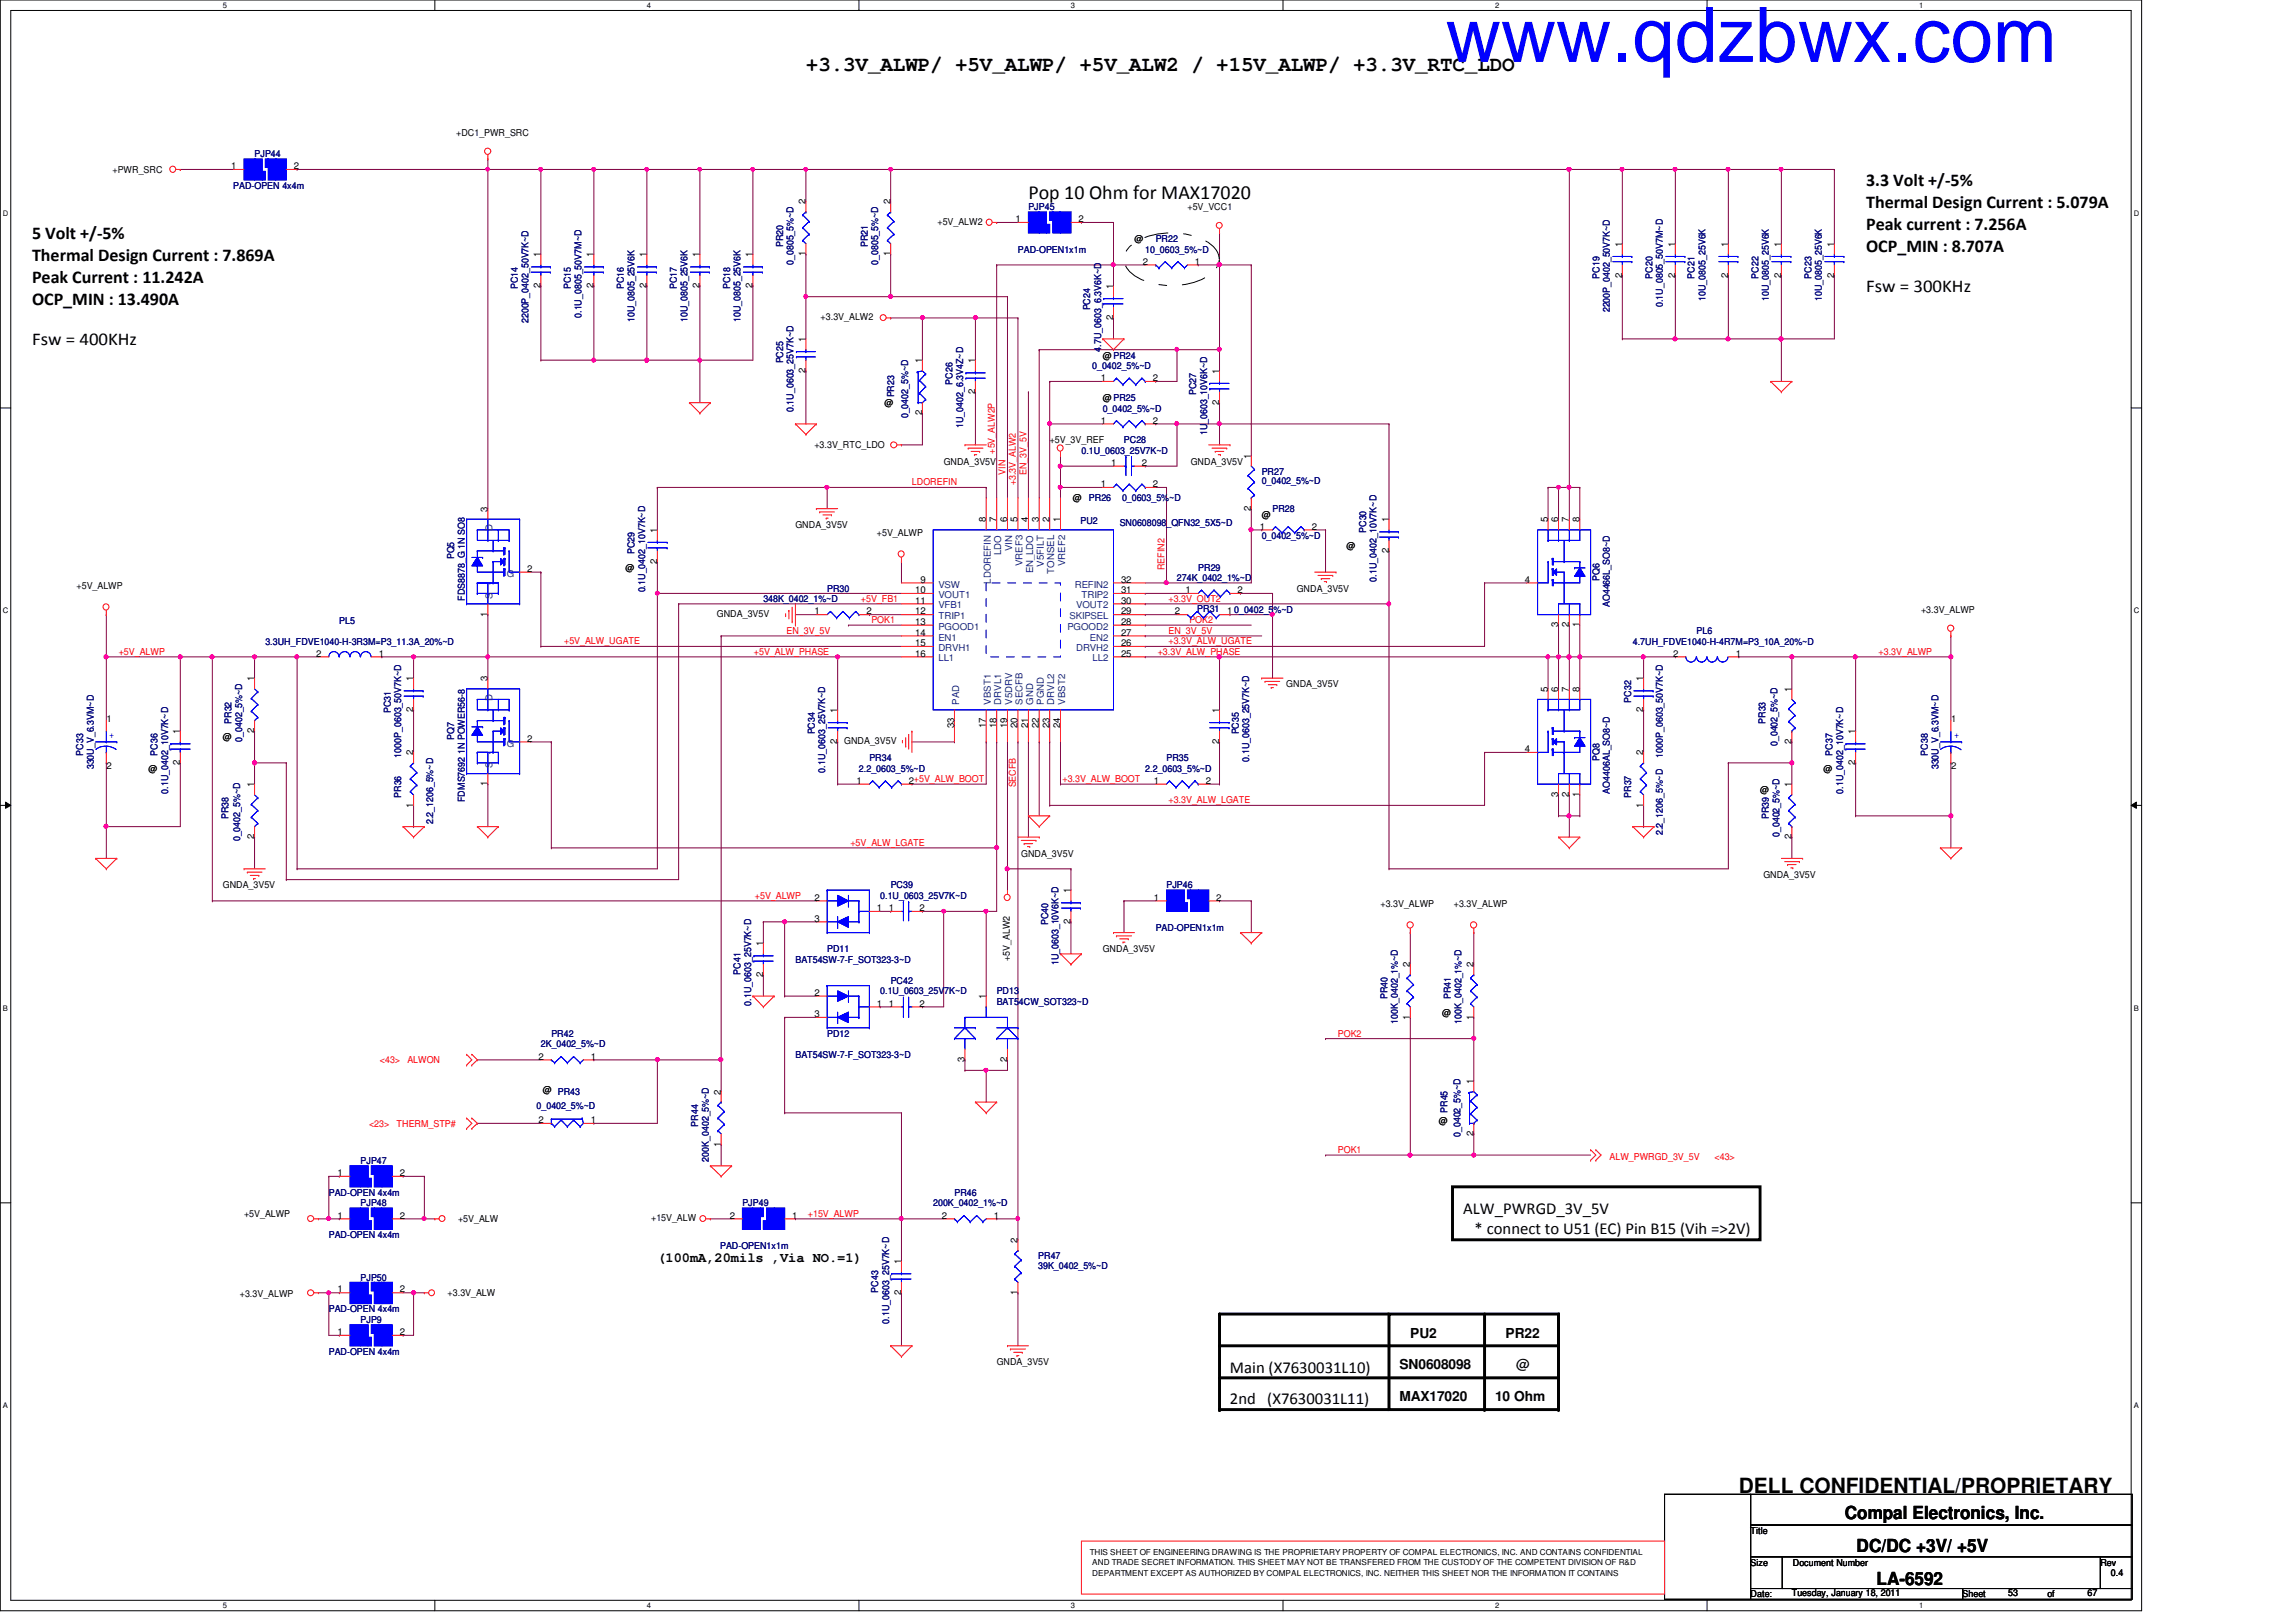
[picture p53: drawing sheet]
<svg xmlns="http://www.w3.org/2000/svg" width="297mm" height="210mm" viewBox="0 0 297 210" stroke-linecap="round" stroke-linejoin="round" font-family="sans-serif">
<defs><g id="words">
<text font-size="9.9" fill="#00f" x="187" y="8">www.qdzbwx.com</text>
<g font-size="2.7">
<text x="104.3" y="9.1">+3.3V_ALWP/ +5V_ALWP/ +5V_ALW2 / +15V_ALWP/ +3.3V_RTC_LDO</text>
<text x="225" y="193.2">DELL CONFIDENTIAL/PROPRIETARY</text>
</g>
<text font-size="2.6" x="133.1" y="25.7">Pop 10 Ohm for MAX17020</text>
<g font-size="2.3">
<text x="241.4" y="24.1">3.3 Volt +/-5%</text>
<text x="241.4" y="27">Thermal Design Current : 5.079A</text>
<text x="241.4" y="29.8">Peak current : 7.256A</text>
<text x="4.1" y="31">5 Volt +/-5%</text>
<text x="4.1" y="33.8">Thermal Design Current : 7.869A</text>
<text x="241.4" y="32.6">OCP_MIN : 8.707A</text>
<text x="4.1" y="36.7">Peak Current : 11.242A</text>
<text x="4.1" y="39.5">OCP_MIN : 13.490A</text>
<text x="241.4" y="37.8">Fsw = 300KHz</text>
<text x="4.1" y="44.7">Fsw = 400KHz</text>
<text x="238.7" y="196.6">Compal Electronics, Inc.</text>
<text x="240.2" y="200.9">DC/DC +3V/ +5V</text>
<text x="242.8" y="205.1">LA-6592</text>
</g>
<g font-size="2.2">
<text x="189.3" y="157.1">ALW_PWRGD_3V_5V</text>
<text x="190.8" y="159.7">* connect to U51 (EC) Pin B15 (Vih =&gt;2V)</text>
<text x="159.1" y="177.6">Main (X7630031L10)</text>
<text x="159.1" y="181.7">2nd (X7630031L11)</text>
</g>
<g font-size="1.8">
<text x="85" y="163.4">(100mA,20mils ,Via NO.=1)</text>
<text x="182.5" y="173.1">PU2</text>
<text x="194.8" y="173.1">PR22</text>
<text x="181.1" y="177.2">SN0608098</text>
<text x="196.2" y="177.2">@</text>
<text x="181.1" y="181.3">MAX17020</text>
<text x="193.4" y="181.3">10 Ohm</text>
</g>
<g font-size="1.2">
<text x="59" y="17.6">+DC1_PWR_SRC</text>
<text x="14.6" y="22.4">+PWR_SRC</text>
<text x="29.9" y="21.9">1</text>
<text x="38" y="21.9">2</text>
<text x="104.2" y="26.5" transform="rotate(-90 104.2 26.5)">2</text>
<text x="115.2" y="26.5" transform="rotate(-90 115.2 26.5)">2</text>
<text x="121.3" y="29.1">+5V_ALW2</text>
<text x="131.4" y="28.7">1</text>
<text x="139.5" y="28.7">2</text>
<text x="153.6" y="27.2">+5V_VCC1</text>
<text x="69.9" y="33.3" transform="rotate(-90 69.9 33.3)">1</text>
<text x="76.8" y="33.3" transform="rotate(-90 76.8 33.3)">1</text>
<text x="83.6" y="33.3" transform="rotate(-90 83.6 33.3)">1</text>
<text x="90.5" y="33.3" transform="rotate(-90 90.5 33.3)">1</text>
<text x="97.4" y="33.3" transform="rotate(-90 97.4 33.3)">1</text>
<text x="104.2" y="33.2" transform="rotate(-90 104.2 33.2)">1</text>
<text x="115.2" y="33.2" transform="rotate(-90 115.2 33.2)">1</text>
<text x="146.8" y="31.3">@</text>
<text x="147.9" y="34.2">2</text>
<text x="154.6" y="34.2">1</text>
<text x="209.8" y="35.9" transform="rotate(-90 209.8 35.9)">2</text>
<text x="209.8" y="31.9" transform="rotate(-90 209.8 31.9)">1</text>
<text x="216.7" y="35.9" transform="rotate(-90 216.7 35.9)">2</text>
<text x="216.7" y="31.9" transform="rotate(-90 216.7 31.9)">1</text>
<text x="223.6" y="35.9" transform="rotate(-90 223.6 35.9)">2</text>
<text x="223.6" y="31.9" transform="rotate(-90 223.6 31.9)">1</text>
<text x="230.4" y="35.9" transform="rotate(-90 230.4 35.9)">2</text>
<text x="230.4" y="31.9" transform="rotate(-90 230.4 31.9)">1</text>
<text x="237.3" y="35.9" transform="rotate(-90 237.3 35.9)">2</text>
<text x="237.3" y="31.9" transform="rotate(-90 237.3 31.9)">1</text>
<text x="69.9" y="37.3" transform="rotate(-90 69.9 37.3)">2</text>
<text x="76.8" y="37.3" transform="rotate(-90 76.8 37.3)">2</text>
<text x="83.6" y="37.3" transform="rotate(-90 83.6 37.3)">2</text>
<text x="90.5" y="37.3" transform="rotate(-90 90.5 37.3)">2</text>
<text x="97.4" y="37.3" transform="rotate(-90 97.4 37.3)">2</text>
<text x="106.2" y="41.4">+3.3V_ALW2</text>
<text x="144" y="41.4" transform="rotate(-90 144 41.4)">2</text>
<text x="144" y="37.4" transform="rotate(-90 144 37.4)">1</text>
<text x="104.2" y="44.3" transform="rotate(-90 104.2 44.3)">1</text>
<text x="119.3" y="47" transform="rotate(-90 119.3 47)">1</text>
<text x="126.1" y="47" transform="rotate(-90 126.1 47)">1</text>
<text x="142.7" y="46.4">@ PR24</text>
<text x="104.2" y="48.3" transform="rotate(-90 104.2 48.3)">2</text>
<text x="114.4" y="52.6">@</text>
<text x="119.3" y="53.8" transform="rotate(-90 119.3 53.8)">2</text>
<text x="126.1" y="51" transform="rotate(-90 126.1 51)">2</text>
<text x="142.4" y="49.3">1</text>
<text x="142.7" y="51.9">@ PR25</text>
<text x="149.1" y="49.3">2</text>
<text x="157.7" y="52.4" transform="rotate(-90 157.7 52.4)">2</text>
<text x="157.7" y="48.4" transform="rotate(-90 157.7 48.4)">1</text>
<text x="105.4" y="57.9">+3.3V_RTC_LDO</text>
<text x="135.8" y="57.4">+5V_3V_REF</text>
<text x="142.4" y="54.8">1</text>
<text x="149.1" y="54.8">2</text>
<text x="161.8" y="59.4" transform="rotate(-90 161.8 59.4)">1</text>
<text x="122.1" y="60.1">GNDA_3V5V</text>
<text x="138.8" y="64.8">@</text>
<text x="142.4" y="63">1</text>
<text x="143.8" y="60.3">1</text>
<text x="147.7" y="60.3">2</text>
<text x="149.1" y="63">2</text>
<text x="154" y="60.1">GNDA_3V5V</text>
<text x="63.1" y="66.2" transform="rotate(-90 63.1 66.2)">3</text>
<text x="85" y="69" transform="rotate(-90 85 69)">1</text>
<text x="102.9" y="68.3">GNDA_3V5V</text>
<text x="113.4" y="69.4">+5V_ALWP</text>
<text x="127.5" y="67.6" transform="rotate(-90 127.5 67.6)">8</text>
<text x="128.9" y="67.6" transform="rotate(-90 128.9 67.6)">7</text>
<text x="130.3" y="67.6" transform="rotate(-90 130.3 67.6)">6</text>
<text x="131.7" y="67.6" transform="rotate(-90 131.7 67.6)">5</text>
<text x="133" y="67.6" transform="rotate(-90 133 67.6)">4</text>
<text x="134.4" y="67.6" transform="rotate(-90 134.4 67.6)">3</text>
<text x="135.8" y="67.6" transform="rotate(-90 135.8 67.6)">2</text>
<text x="137.2" y="67.6" transform="rotate(-90 137.2 67.6)">1</text>
<text x="161.8" y="66.1" transform="rotate(-90 161.8 66.1)">2</text>
<text x="163" y="68.5">1</text>
<text x="163.2" y="67">@</text>
<text x="169.7" y="68.5">2</text>
<text x="174.2" y="71.1">@</text>
<text x="179.7" y="71.6" transform="rotate(-90 179.7 71.6)">2</text>
<text x="179.7" y="67.6" transform="rotate(-90 179.7 67.6)">1</text>
<text x="200.2" y="67.6" transform="rotate(-90 200.2 67.6)">5</text>
<text x="201.6" y="67.6" transform="rotate(-90 201.6 67.6)">6</text>
<text x="203" y="67.6" transform="rotate(-90 203 67.6)">7</text>
<text x="204.3" y="67.6" transform="rotate(-90 204.3 67.6)">8</text>
<text x="9.9" y="76.3">+5V_ALWP</text>
<text x="68.2" y="74">2</text>
<text x="80.9" y="73.8">@</text>
<text x="85" y="72.9" transform="rotate(-90 85 72.9)">2</text>
<text x="118.4" y="76.8">10</text>
<text x="119.1" y="75.4">9</text>
<text x="145" y="76.8">31</text>
<text x="145" y="75.4">32</text>
<text x="153.4" y="76.8">1</text>
<text x="160.1" y="76.8">2</text>
<text x="167.8" y="76.6">GNDA_3V5V</text>
<text x="197.3" y="75.4">4</text>
<text x="63.1" y="79.8" transform="rotate(-90 63.1 79.8)">1</text>
<text x="92.7" y="79.8">GNDA_3V5V</text>
<text x="105.4" y="79.5">1</text>
<text x="112.1" y="79.5">2</text>
<text x="118.4" y="78.1">11</text>
<text x="118.4" y="79.5">12</text>
<text x="118.4" y="80.9">13</text>
<text x="118.4" y="82.3">14</text>
<text x="118.4" y="83.6">15</text>
<text x="145" y="83.6">26</text>
<text x="145" y="82.3">27</text>
<text x="145" y="80.9">28</text>
<text x="145" y="79.5">29</text>
<text x="145" y="78.1">30</text>
<text x="152" y="79.5">2</text>
<text x="158.7" y="79.5">1</text>
<text x="201.6" y="81.2" transform="rotate(-90 201.6 81.2)">3</text>
<text x="203" y="81.2" transform="rotate(-90 203 81.2)">2</text>
<text x="204.3" y="81.2" transform="rotate(-90 204.3 81.2)">1</text>
<text x="248.5" y="79.3">+3.3V_ALWP</text>
<text x="32.9" y="88.2" transform="rotate(-90 32.9 88.2)">1</text>
<text x="40.9" y="85">2</text>
<text x="49" y="85">1</text>
<text x="53.5" y="88.2" transform="rotate(-90 53.5 88.2)">1</text>
<text x="63.1" y="88.2" transform="rotate(-90 63.1 88.2)">3</text>
<text x="118.4" y="85">16</text>
<text x="145" y="85">25</text>
<text x="166.4" y="88.9">GNDA_3V5V</text>
<text x="200.2" y="89.5" transform="rotate(-90 200.2 89.5)">5</text>
<text x="201.6" y="89.5" transform="rotate(-90 201.6 89.5)">6</text>
<text x="203" y="89.5" transform="rotate(-90 203 89.5)">7</text>
<text x="204.3" y="89.5" transform="rotate(-90 204.3 89.5)">8</text>
<text x="212.6" y="88.2" transform="rotate(-90 212.6 88.2)">1</text>
<text x="216.4" y="85">2</text>
<text x="224.6" y="85">1</text>
<text x="231.8" y="89.5" transform="rotate(-90 231.8 89.5)">1</text>
<text x="13.8" y="93.4">1</text>
<text x="23.3" y="95" transform="rotate(-90 23.3 95)">1</text>
<text x="28.8" y="95.8">@</text>
<text x="32.9" y="94.9" transform="rotate(-90 32.9 94.9)">2</text>
<text x="53.5" y="92.2" transform="rotate(-90 53.5 92.2)">2</text>
<text x="68.2" y="96">2</text>
<text x="108.3" y="92.3" transform="rotate(-90 108.3 92.3)">1</text>
<text x="123.4" y="94.2" transform="rotate(-90 123.4 94.2)">33</text>
<text x="127.5" y="94.2" transform="rotate(-90 127.5 94.2)">17</text>
<text x="128.9" y="94.2" transform="rotate(-90 128.9 94.2)">18</text>
<text x="130.3" y="94.2" transform="rotate(-90 130.3 94.2)">19</text>
<text x="131.7" y="94.2" transform="rotate(-90 131.7 94.2)">20</text>
<text x="133" y="94.2" transform="rotate(-90 133 94.2)">21</text>
<text x="134.4" y="94.2" transform="rotate(-90 134.4 94.2)">22</text>
<text x="135.8" y="94.2" transform="rotate(-90 135.8 94.2)">23</text>
<text x="137.2" y="94.2" transform="rotate(-90 137.2 94.2)">24</text>
<text x="157.7" y="92.3" transform="rotate(-90 157.7 92.3)">1</text>
<text x="212.6" y="92.2" transform="rotate(-90 212.6 92.2)">2</text>
<text x="240" y="95" transform="rotate(-90 240 95)">1</text>
<text x="252.4" y="93.4">1</text>
<text x="13.8" y="99.5">2</text>
<text x="19.2" y="99.9">@</text>
<text x="23.3" y="99" transform="rotate(-90 23.3 99)">2</text>
<text x="32.9" y="101.9" transform="rotate(-90 32.9 101.9)">1</text>
<text x="53.5" y="97.7" transform="rotate(-90 53.5 97.7)">2</text>
<text x="63.1" y="101.8" transform="rotate(-90 63.1 101.8)">1</text>
<text x="108.3" y="96.3" transform="rotate(-90 108.3 96.3)">2</text>
<text x="109.2" y="96.3">GNDA_3V5V</text>
<text x="110.8" y="101.4">1</text>
<text x="117.6" y="101.4">2+5V_ALW_BOOT</text>
<text x="149.3" y="101.4">1</text>
<text x="156" y="101.4">2</text>
<text x="157.7" y="96.3" transform="rotate(-90 157.7 96.3)">2</text>
<text x="197.3" y="97.3">4</text>
<text x="212.6" y="97.7" transform="rotate(-90 212.6 97.7)">2</text>
<text x="231.8" y="101.9" transform="rotate(-90 231.8 101.9)">1</text>
<text x="231.8" y="96.3" transform="rotate(-90 231.8 96.3)">2</text>
<text x="235.9" y="99.9">@</text>
<text x="240" y="99" transform="rotate(-90 240 99)">2</text>
<text x="252.4" y="99.5">2</text>
<text x="53.5" y="104.5" transform="rotate(-90 53.5 104.5)">1</text>
<text x="201.6" y="103.1" transform="rotate(-90 201.6 103.1)">3</text>
<text x="203" y="103.1" transform="rotate(-90 203 103.1)">2</text>
<text x="204.3" y="103.1" transform="rotate(-90 204.3 103.1)">1</text>
<text x="212.6" y="104.5" transform="rotate(-90 212.6 104.5)">1</text>
<text x="227.7" y="102.6">@</text>
<text x="32.9" y="108.6" transform="rotate(-90 32.9 108.6)">2</text>
<text x="132.1" y="110.9">GNDA_3V5V</text>
<text x="228.1" y="113.6">GNDA_3V5V</text>
<text x="231.8" y="108.6" transform="rotate(-90 231.8 108.6)">2</text>
<text x="28.8" y="115">GNDA_3V5V</text>
<text x="105.4" y="116.5">2</text>
<text x="105.4" y="119.3">3</text>
<text x="113.4" y="117.9">1</text>
<text x="115" y="117.9">1</text>
<text x="119" y="117.9">2</text>
<text x="138.5" y="119.6" transform="rotate(-90 138.5 119.6)">2</text>
<text x="138.5" y="115.6" transform="rotate(-90 138.5 115.6)">1</text>
<text x="149.3" y="116.5">1</text>
<text x="157.3" y="116.5">2</text>
<text x="178.6" y="117.4">+3.3V_ALWP</text>
<text x="188.1" y="117.4">+3.3V_ALWP</text>
<text x="98.7" y="122.5" transform="rotate(-90 98.7 122.5)">1</text>
<text x="130.6" y="124.4" transform="rotate(-90 130.6 124.4)">+5V_ALW2</text>
<text x="142.7" y="123.2">GNDA_3V5V</text>
<text x="182.4" y="125.2" transform="rotate(-90 182.4 125.2)">2</text>
<text x="190.6" y="125.2" transform="rotate(-90 190.6 125.2)">2</text>
<text x="98.7" y="126.4" transform="rotate(-90 98.7 126.4)">2</text>
<text x="105.4" y="128.9">2</text>
<text x="105.4" y="131.6">3</text>
<text x="113.4" y="130.3">1</text>
<text x="115" y="130.3">1</text>
<text x="119" y="130.3">2</text>
<text x="127.5" y="129.3" transform="rotate(-90 127.5 129.3)">1</text>
<text x="182.4" y="132" transform="rotate(-90 182.4 132)">1</text>
<text x="186.6" y="131.4">@</text>
<text x="190.6" y="132" transform="rotate(-90 190.6 132)">1</text>
<text x="69.7" y="137.1">2</text>
<text x="76.5" y="137.1">1</text>
<text x="124.8" y="137.4" transform="rotate(-90 124.8 137.4)">3</text>
<text x="130.3" y="137.4" transform="rotate(-90 130.3 137.4)">2</text>
<text x="70.2" y="141.4">@ PR43</text>
<text x="93.3" y="141.6" transform="rotate(-90 93.3 141.6)">2</text>
<text x="190.6" y="140.3" transform="rotate(-90 190.6 140.3)">1</text>
<text x="69.7" y="145.3">2</text>
<text x="76.5" y="145.3">1</text>
<text x="93.3" y="148.4" transform="rotate(-90 93.3 148.4)">1</text>
<text x="186.1" y="145.4">@</text>
<text x="190.6" y="147" transform="rotate(-90 190.6 147)">2</text>
<text x="43.6" y="152.2">1</text>
<text x="51.7" y="152.2">2</text>
<text x="31.6" y="157.5">+5V_ALWP</text>
<text x="43.6" y="157.7">1</text>
<text x="51.7" y="157.7">2</text>
<text x="59.3" y="158.2">+5V_ALW</text>
<text x="84.2" y="158">+15V_ALW</text>
<text x="94.4" y="157.7">2</text>
<text x="102.5" y="157.7">1</text>
<text x="121.8" y="157.7">2</text>
<text x="128.6" y="157.7">1</text>
<text x="131.7" y="160.9" transform="rotate(-90 131.7 160.9)">2</text>
<text x="31" y="167.9">+3.3V_ALWP</text>
<text x="43.6" y="167.3">1</text>
<text x="51.7" y="167.3">2</text>
<text x="57.9" y="167.8">+3.3V_ALW</text>
<text x="116.6" y="167.6" transform="rotate(-90 116.6 167.6)">2</text>
<text x="116.6" y="163.6" transform="rotate(-90 116.6 163.6)">1</text>
<text x="131.7" y="167.6" transform="rotate(-90 131.7 167.6)">1</text>
<text x="43.6" y="172.8">1</text>
<text x="51.7" y="172.8">2</text>
<text x="128.9" y="176.7">GNDA_3V5V</text>
<text x="226.5" y="198.5">Title</text>
<text x="226.5" y="202.6">Size</text>
<text x="231.9" y="202.6">Document Number</text>
<text x="271.7" y="202.6">Rev</text>
<text x="226.5" y="206.7">Date:</text>
<text x="231.8" y="206.6">Tuesday, January 18, 2011</text>
<text x="253.9" y="206.7">Sheet</text>
<text x="259.8" y="206.6">53</text>
<text x="264.9" y="206.7">of</text>
<text x="270.1" y="206.6">67</text>
<text x="273.1" y="204">0.4</text>
</g>
<g font-size="1.2" fill="#000080">
<text x="32.9" y="20.3">PJP44</text>
<text x="30.2" y="24.4">PAD-OPEN 4x4m</text>
<text x="133.1" y="27.2">PJP45</text>
<text x="101.3" y="32" transform="rotate(-90 101.3 32)">PR20</text>
<text x="102.7" y="34.3" transform="rotate(-90 102.7 34.3)">0_0805_5%~D</text>
<text x="112.3" y="32" transform="rotate(-90 112.3 32)">PR21</text>
<text x="113.6" y="34.3" transform="rotate(-90 113.6 34.3)">0_0805_5%~D</text>
<text x="131.7" y="32.7">PAD-OPEN1x1m</text>
<text x="148.2" y="32.7">10_0603_5%~D</text>
<text x="149.5" y="31.3">PR22</text>
<text x="67" y="37.4" transform="rotate(-90 67 37.4)">PC14</text>
<text x="68.4" y="41.8" transform="rotate(-90 68.4 41.8)">2200P_0402_50V7K~D</text>
<text x="73.9" y="37.4" transform="rotate(-90 73.9 37.4)">PC15</text>
<text x="75.2" y="41.1" transform="rotate(-90 75.2 41.1)">0.1U_0805_50V7M~D</text>
<text x="80.7" y="37.4" transform="rotate(-90 80.7 37.4)">PC16</text>
<text x="82.1" y="41.7" transform="rotate(-90 82.1 41.7)">10U_0805_25V6K</text>
<text x="87.6" y="37.4" transform="rotate(-90 87.6 37.4)">PC17</text>
<text x="88.9" y="41.7" transform="rotate(-90 88.9 41.7)">10U_0805_25V6K</text>
<text x="94.4" y="37.4" transform="rotate(-90 94.4 37.4)">PC18</text>
<text x="95.8" y="41.7" transform="rotate(-90 95.8 41.7)">10U_0805_25V6K</text>
<text x="141.1" y="40.2" transform="rotate(-90 141.1 40.2)">PC24</text>
<text x="206.9" y="36.1" transform="rotate(-90 206.9 36.1)">PC19</text>
<text x="208.3" y="40.4" transform="rotate(-90 208.3 40.4)">2200P_0402_50V7K~D</text>
<text x="213.8" y="36.1" transform="rotate(-90 213.8 36.1)">PC20</text>
<text x="215.1" y="39.8" transform="rotate(-90 215.1 39.8)">0.1U_0805_50V7M~D</text>
<text x="219.2" y="36.1" transform="rotate(-90 219.2 36.1)">PC21</text>
<text x="220.6" y="38.9" transform="rotate(-90 220.6 38.9)">10U_0805_25V6K</text>
<text x="227.5" y="36.1" transform="rotate(-90 227.5 36.1)">PC22</text>
<text x="228.9" y="38.9" transform="rotate(-90 228.9 38.9)">10U_0805_25V6K</text>
<text x="234.4" y="36.1" transform="rotate(-90 234.4 36.1)">PC23</text>
<text x="235.7" y="38.9" transform="rotate(-90 235.7 38.9)">10U_0805_25V6K</text>
<text x="101.3" y="47" transform="rotate(-90 101.3 47)">PC25</text>
<text x="141.3" y="47.8">0_0402_5%~D</text>
<text x="142.4" y="45.5" transform="rotate(-90 142.4 45.5)">4.7U_0603_6.3V6K~D</text>
<text x="102.7" y="53.3" transform="rotate(-90 102.7 53.3)">0.1U_0603_25V7K~D</text>
<text x="115.7" y="51.4" transform="rotate(-90 115.7 51.4)">PR23</text>
<text x="123.2" y="49.8" transform="rotate(-90 123.2 49.8)">PC26</text>
<text x="142.7" y="53.3">0_0402_5%~D</text>
<text x="154.8" y="51.1" transform="rotate(-90 154.8 51.1)">PC27</text>
<text x="117.5" y="54.1" transform="rotate(-90 117.5 54.1)">0_0402_5%~D</text>
<text x="124.6" y="55.4" transform="rotate(-90 124.6 55.4)">1U_0402_6.3V4Z~D</text>
<text x="139.9" y="58.7">0.1U_0603_25V7K~D</text>
<text x="145.4" y="57.4">PC28</text>
<text x="156.2" y="56.3" transform="rotate(-90 156.2 56.3)">1U_0603_10V6K~D</text>
<text x="140.9" y="64.8">PR26</text>
<text x="145.2" y="64.9">0_0603_5%~D</text>
<text x="163.2" y="61.5">PR27</text>
<text x="163.2" y="62.7">0_0402_5%~D</text>
<text x="82.1" y="71.7" transform="rotate(-90 82.1 71.7)">PC29</text>
<text x="139.8" y="67.8">PU2</text>
<text x="144.9" y="68.1">SN0608098_QFN32_5X5~D</text>
<text x="163.2" y="69.7">0_0402_5%~D</text>
<text x="164.6" y="66.3">PR28</text>
<text x="176.7" y="69" transform="rotate(-90 176.7 69)">PC30</text>
<text x="58.8" y="72.4" transform="rotate(-90 58.8 72.4)">PQ5</text>
<text x="60.2" y="77.8" transform="rotate(-90 60.2 77.8)">FDS8878_G 1N SO8</text>
<text x="83.5" y="76.7" transform="rotate(-90 83.5 76.7)">0.1U_0402_10V7K~D</text>
<text x="98.8" y="77.9">348K_0402_1%~D</text>
<text x="107" y="76.6">PR30</text>
<text x="152.3" y="75.2">274K_0402_1%~D</text>
<text x="155" y="73.8">PR29</text>
<text x="178.1" y="75.3" transform="rotate(-90 178.1 75.3)">0.1U_0402_10V7K~D</text>
<text x="206.9" y="75.1" transform="rotate(-90 206.9 75.1)">PQ6</text>
<text x="34.3" y="83.4">3.3UH_FDVE1040-H-3R3M=P3_11.3A_20%~D</text>
<text x="43.9" y="80.7">PL5</text>
<text x="154.9" y="79.2">PR31</text>
<text x="159.7" y="79.3">0_0402_5%~D</text>
<text x="208.3" y="78.6" transform="rotate(-90 208.3 78.6)">AO4466L_SO8~D</text>
<text x="211.2" y="83.4">4.7UH_FDVE1040-H-4R7M=P3_10A_20%~D</text>
<text x="219.5" y="82">PL6</text>
<text x="30" y="93.7" transform="rotate(-90 30 93.7)">PR32</text>
<text x="50.5" y="92.3" transform="rotate(-90 50.5 92.3)">PC31</text>
<text x="58.8" y="95.7" transform="rotate(-90 58.8 95.7)">PQ7</text>
<text x="105.4" y="95" transform="rotate(-90 105.4 95)">PC34</text>
<text x="160.3" y="95" transform="rotate(-90 160.3 95)">PC35</text>
<text x="211" y="90.9" transform="rotate(-90 211 90.9)">PC32</text>
<text x="228.4" y="93.7" transform="rotate(-90 228.4 93.7)">PR33</text>
<text x="10.7" y="97.8" transform="rotate(-90 10.7 97.8)">PC33</text>
<text x="12.1" y="99.6" transform="rotate(-90 12.1 99.6)">330U_V_6.3VM~D</text>
<text x="20.4" y="97.8" transform="rotate(-90 20.4 97.8)">PC36</text>
<text x="31.3" y="96" transform="rotate(-90 31.3 96)">0_0402_5%~D</text>
<text x="51.9" y="98" transform="rotate(-90 51.9 98)">1000P_0603_50V7K~D</text>
<text x="106.8" y="100" transform="rotate(-90 106.8 100)">0.1U_0603_25V7K~D</text>
<text x="111.1" y="99.9">2.2_0603_5%~D</text>
<text x="112.5" y="98.5">PR34</text>
<text x="148.2" y="99.9">2.2_0603_5%~D</text>
<text x="150.9" y="98.5">PR35</text>
<text x="161.6" y="98.6" transform="rotate(-90 161.6 98.6)">0.1U_0603_25V7K~D</text>
<text x="206.9" y="98.5" transform="rotate(-90 206.9 98.5)">PQ8</text>
<text x="215.1" y="98" transform="rotate(-90 215.1 98)">1000P_0603_50V7K~D</text>
<text x="230" y="96.6" transform="rotate(-90 230 96.6)">0_0402_5%~D</text>
<text x="237.1" y="97.8" transform="rotate(-90 237.1 97.8)">PC37</text>
<text x="249.4" y="97.8" transform="rotate(-90 249.4 97.8)">PC38</text>
<text x="250.8" y="99.6" transform="rotate(-90 250.8 99.6)">330U_V_6.3VM~D</text>
<text x="21.8" y="102.7" transform="rotate(-90 21.8 102.7)">0.1U_0402_10V7K~D</text>
<text x="29.5" y="106" transform="rotate(-90 29.5 106)">PR38</text>
<text x="51.9" y="103.3" transform="rotate(-90 51.9 103.3)">PR36</text>
<text x="56" y="106.7" transform="rotate(-90 56 106.7)">2.2_1206_5%~D</text>
<text x="60.2" y="103.8" transform="rotate(-90 60.2 103.8)">FDMS7692 1N POWER56-8</text>
<text x="208.3" y="102.7" transform="rotate(-90 208.3 102.7)">AO4406AL_SO8~D</text>
<text x="211" y="103.3" transform="rotate(-90 211 103.3)">PR37</text>
<text x="228.9" y="106" transform="rotate(-90 228.9 106)">PR39</text>
<text x="238.5" y="102.7" transform="rotate(-90 238.5 102.7)">0.1U_0402_10V7K~D</text>
<text x="31.1" y="108.9" transform="rotate(-90 31.1 108.9)">0_0402_5%~D</text>
<text x="215.1" y="108.1" transform="rotate(-90 215.1 108.1)">2.2_1206_5%~D</text>
<text x="230.2" y="108.3" transform="rotate(-90 230.2 108.3)">0_0402_5%~D</text>
<text x="113.9" y="116.3">0.1U_0603_25V7K~D</text>
<text x="115.2" y="115">PC39</text>
<text x="135.6" y="119.7" transform="rotate(-90 135.6 119.7)">PC40</text>
<text x="150.9" y="115">PJP46</text>
<text x="102.9" y="124.6">BAT54SW-7-F_SOT323-3~D</text>
<text x="107" y="123.2">PD11</text>
<text x="136.9" y="124.9" transform="rotate(-90 136.9 124.9)">1U_0603_10V6K~D</text>
<text x="149.5" y="120.4">PAD-OPEN1x1m</text>
<text x="95.8" y="126.2" transform="rotate(-90 95.8 126.2)">PC41</text>
<text x="97.2" y="130.1" transform="rotate(-90 97.2 130.1)">0.1U_0603_25V7K~D</text>
<text x="113.9" y="128.7">0.1U_0603_25V7K~D</text>
<text x="115.2" y="127.3">PC42</text>
<text x="128.9" y="128.7">PD13</text>
<text x="128.9" y="130">BAT54CW_SOT323~D</text>
<text x="179.5" y="129.3" transform="rotate(-90 179.5 129.3)">PR40</text>
<text x="187.7" y="129.3" transform="rotate(-90 187.7 129.3)">PR41</text>
<text x="70" y="135.6">2K_0402_5%~D</text>
<text x="71.3" y="134.2">PR42</text>
<text x="102.9" y="136.9">BAT54SW-7-F_SOT323-3~D</text>
<text x="107" y="134.2">PD12</text>
<text x="180.8" y="132.5" transform="rotate(-90 180.8 132.5)">100K_0402_1%~D</text>
<text x="189.1" y="132.5" transform="rotate(-90 189.1 132.5)">100K_0402_1%~D</text>
<text x="69.4" y="143.5">0_0402_5%~D</text>
<text x="90.3" y="145.8" transform="rotate(-90 90.3 145.8)">PR44</text>
<text x="187.3" y="144" transform="rotate(-90 187.3 144)">PR45</text>
<text x="188.9" y="147.2" transform="rotate(-90 188.9 147.2)">0_0402_5%~D</text>
<text x="42.5" y="154.7">PAD-OPEN 4x4m</text>
<text x="46.6" y="150.6">PJP47</text>
<text x="91.7" y="150.3" transform="rotate(-90 91.7 150.3)">200K_0402_5%~D</text>
<text x="123.5" y="154.7">PR46</text>
<text x="42.5" y="160.2">PAD-OPEN 4x4m</text>
<text x="46.6" y="156.1">PJP48</text>
<text x="93.2" y="161.6">PAD-OPEN1x1m</text>
<text x="96.1" y="156.1">PJP49</text>
<text x="120.7" y="156.1">200K_0402_1%~D</text>
<text x="46.6" y="165.7">PJP50</text>
<text x="113.6" y="167.3" transform="rotate(-90 113.6 167.3)">PC43</text>
<text x="134.3" y="163">PR47</text>
<text x="134.3" y="164.2">39K_0402_5%~D</text>
<text x="42.5" y="169.8">PAD-OPEN 4x4m</text>
<text x="46.6" y="171.2">PJP9</text>
<text x="115" y="171.3" transform="rotate(-90 115 171.3)">0.1U_0603_25V7K~D</text>
<text x="42.5" y="175.3">PAD-OPEN 4x4m</text>
</g>
<g font-size="1.2" fill="#f00">
<text x="128.7" y="58.7" transform="rotate(-90 128.7 58.7)">+5V_ALW2P</text>
<text x="118" y="62.8">LDOREFIN</text>
<text x="130.1" y="61.5" transform="rotate(-90 130.1 61.5)">VIN</text>
<text x="131.4" y="62.8" transform="rotate(-90 131.4 62.8)">+3.3V_ALW2</text>
<text x="132.8" y="61.5" transform="rotate(-90 132.8 61.5)">EN_3V_5V</text>
<text x="111.4" y="77.9">+5V_FB1</text>
<text x="150.7" y="73.8" transform="rotate(-90 150.7 73.8)">REFIN2</text>
<text x="151.2" y="77.9">+3.3V_OUT2</text>
<text x="73" y="83.4">+5V_ALW_UGATE</text>
<text x="101.8" y="82">EN_3V_5V</text>
<text x="112.7" y="80.6">POK1</text>
<text x="151.2" y="83.4">+3.3V_ALW_UGATE</text>
<text x="151.2" y="82">EN_3V_5V</text>
<text x="153.9" y="80.6">POK2</text>
<text x="15.4" y="84.8">+5V_ALWP</text>
<text x="97.5" y="84.8">+5V_ALW_PHASE</text>
<text x="149.8" y="84.8">+3.3V_ALW_PHASE</text>
<text x="243" y="84.8">+3.3V_ALWP</text>
<text x="131.4" y="101.9" transform="rotate(-90 131.4 101.9)">SECFB</text>
<text x="137.5" y="101.2">+3.3V_ALW_BOOT</text>
<text x="151.2" y="104">+3.3V_ALW_LGATE</text>
<text x="110" y="109.5">+5V_ALW_LGATE</text>
<text x="97.7" y="116.3">+5V_ALWP</text>
<text x="49.1" y="137.6">&lt;43&gt;</text>
<text x="52.7" y="137.6">ALWON</text>
<text x="173.1" y="134.2">POK2</text>
<text x="47.7" y="145.8">&lt;23&gt;</text>
<text x="51.3" y="145.8">THERM_STP#</text>
<text x="173.1" y="149.2">POK1</text>
<text x="208.2" y="150.1">ALW_PWRGD_3V_5V</text>
<text x="221.8" y="150.1">&lt;43&gt;</text>
<text x="104.5" y="157.5">+15V_ALWP</text>
</g>
<g font-size="1.2" fill="#004080">
<text x="63.7" y="68.7" transform="rotate(-90 63.7 68.7)">D</text>
<text x="129.5" y="71.8" transform="rotate(-90 129.5 71.8)">LDO</text>
<text x="130.9" y="71.3" transform="rotate(-90 130.9 71.3)">VIN</text>
<text x="63.7" y="77.5" transform="rotate(-90 63.7 77.5)">S</text>
<text x="65.6" y="74.6">G</text>
<text x="121.4" y="76">VSW</text>
<text x="121.4" y="77.4">VOUT1</text>
<text x="128.2" y="75.5" transform="rotate(-90 128.2 75.5)">LDOREFIN</text>
<text x="132.3" y="73.3" transform="rotate(-90 132.3 73.3)">VREF3</text>
<text x="133.6" y="74.2" transform="rotate(-90 133.6 74.2)">EN_LDO</text>
<text x="135" y="73.3" transform="rotate(-90 135 73.3)">V5FILT</text>
<text x="136.4" y="74.3" transform="rotate(-90 136.4 74.3)">TONSEL</text>
<text x="137.8" y="73.3" transform="rotate(-90 137.8 73.3)">VREF2</text>
<text x="139.1" y="76">REFIN2</text>
<text x="139.9" y="77.4">TRIP2</text>
<text x="121.4" y="78.7">VFB1</text>
<text x="121.4" y="80.1">TRIP1</text>
<text x="121.4" y="81.5">PGOOD1</text>
<text x="121.4" y="82.9">EN1</text>
<text x="138.1" y="81.5">PGOOD2</text>
<text x="138.4" y="80.1">SKIPSEL</text>
<text x="139.2" y="78.7">VOUT2</text>
<text x="141" y="82.9">EN2</text>
<text x="121.4" y="84.2">DRVH1</text>
<text x="121.4" y="85.6">LL1</text>
<text x="139.2" y="84.2">DRVH2</text>
<text x="141.3" y="85.6">LL2</text>
<text x="63.7" y="90.7" transform="rotate(-90 63.7 90.7)">D</text>
<text x="124.1" y="91.2" transform="rotate(-90 124.1 91.2)">PAD</text>
<text x="128.2" y="91.2" transform="rotate(-90 128.2 91.2)">VBST1</text>
<text x="129.5" y="91.2" transform="rotate(-90 129.5 91.2)">DRVL1</text>
<text x="130.9" y="91.2" transform="rotate(-90 130.9 91.2)">V5DRV</text>
<text x="132.3" y="91.2" transform="rotate(-90 132.3 91.2)">SECFB</text>
<text x="133.6" y="91.2" transform="rotate(-90 133.6 91.2)">GND</text>
<text x="135" y="91.2" transform="rotate(-90 135 91.2)">PGND</text>
<text x="136.4" y="91.2" transform="rotate(-90 136.4 91.2)">DRVL2</text>
<text x="137.8" y="91.2" transform="rotate(-90 137.8 91.2)">VBST2</text>
<text x="63.7" y="99.4" transform="rotate(-90 63.7 99.4)">S</text>
<text x="65.6" y="96.6">G</text>
</g>
<g font-size="1.2" fill="#00f">
<text x="14.1" y="95.5">+</text>
<text x="252.8" y="95.5">+</text>
</g>
<g font-size="1.1">
<text x="141" y="201.2">THIS SHEET OF ENGINEERING DRAWING IS THE PROPRIETARY PROPERTY OF COMPAL ELECTRONICS, INC. AND CONTAINS CONFIDENTIAL</text>
<text x="141.3" y="202.6">AND TRADE SECRET INFORMATION. THIS SHEET MAY NOT BE TRANSFERED FROM THE CUSTODY OF THE COMPETENT DIVISION OF R&amp;D</text>
<text x="141.3" y="204">DEPARTMENT EXCEPT AS AUTHORIZED BY COMPAL ELECTRONICS, INC. NEITHER THIS SHEET NOR THE INFORMATION IT CONTAINS</text>
</g>
<g font-size="1">
<text x="28.8" y="1">5</text>
<text x="83.7" y="1">4</text>
<text x="138.6" y="1">3</text>
<text x="193.4" y="1">2</text>
<text x="248.3" y="1">1</text>
<text x=".4" y="27.9">D</text>
<text x="276.1" y="27.9">D</text>
<text x=".4" y="79.4">C</text>
<text x="276.1" y="79.4">C</text>
<text x=".4" y="130.8">B</text>
<text x="276.1" y="130.8">B</text>
<text x=".4" y="182.2">A</text>
<text x="276.1" y="182.2">A</text>
<text x="28.8" y="208.1">5</text>
<text x="83.7" y="208.1">4</text>
<text x="138.6" y="208.1">3</text>
<text x="193.4" y="208.1">2</text>
<text x="248.3" y="208.1">1</text>
</g>
</g></defs>
<path d="M0 0h277.1v208.4h-277.1zM1.4 1.4h274.3v205.7h-274.3z" fill="none" stroke="#000" stroke-width=".13"/>
<g fill="#fff">
<path d="M28.8 .1h.6v1.1h-.6z"/>
<path d="M28.8 207.2h.6v1.1h-.6z"/>
</g>
<path d="M56.3 0v1.4M56.3 207.1v1.3" fill="none" stroke="#000" stroke-width=".13"/>
<g fill="#fff">
<path d="M83.7 .1h.5v1.1h-.5z"/>
<path d="M83.7 207.2h.5v1.1h-.5z"/>
</g>
<path d="M111.1 0v1.4M111.1 207.1v1.3" fill="none" stroke="#000" stroke-width=".13"/>
<g fill="#fff">
<path d="M138.6 .1h.5v1.1h-.5z"/>
<path d="M138.6 207.2h.5v1.1h-.5z"/>
</g>
<path d="M166 0v1.4M166 207.1v1.3" fill="none" stroke="#000" stroke-width=".13"/>
<g fill="#fff">
<path d="M193.4 .1h.6v1.1h-.6z"/>
<path d="M193.4 207.2h.6v1.1h-.6z"/>
</g>
<path d="M220.8 0v1.4M220.8 207.1v1.3" fill="none" stroke="#000" stroke-width=".13"/>
<g fill="#fff">
<path d="M248.3 .1h.5v1.1h-.5z"/>
<path d="M248.3 207.2h.5v1.1h-.5z"/>
<path d="M.4 27.1h.7v1.1h-.7z"/>
<path d="M276.1 27.1h.7v1.1h-.7z"/>
<path d="M.4 78.5h.7v1.1h-.7z"/>
<path d="M276.1 78.5h.7v1.1h-.7z"/>
</g>
<path d="M0 52.8h1.4M275.7 52.8h1.4" fill="none" stroke="#000" stroke-width=".13"/>
<g fill="#fff">
<path d="M.4 129.9h.6v1.1h-.6z"/>
<path d="M276.1 129.9h.6v1.1h-.6z"/>
</g>
<path d="M0 104.2h1.4M.7 103.8l.7 .4-.7 .4zM275.7 104.2l.7-.4v.8zM275.7 104.2h1.4" fill="none" stroke="#000" stroke-width=".13"/>
<path d="M.7 103.8l.7 .4-.7 .4zM275.7 104.2l.7-.4v.8z" fill="#000"/>
<g fill="#fff">
<path d="M.4 181.4h.6v1.1h-.6z"/>
<path d="M276.1 181.4h.6v1.1h-.6z"/>
</g>
<path d="M0 155.7h1.4M275.7 155.7h1.4" fill="none" stroke="#000" stroke-width=".13"/>
<path d="M192.1 97.4h.1M192.1 97.4h5.4M240.1 85h.1M240.1 85h12.3" fill="none" stroke="#800040" stroke-width=".13"/>
<circle cx="252.4" cy="85" r=".26" fill="#f0f"/>
<circle cx="252.4" cy="85" r=".26" fill="none" stroke="#f0f" stroke-width=".13"/>
<path d="M13.8 85h.1M13.8 85h9.5M240.1 105.6h.1M240.1 105.6h12.3" fill="none" stroke="#800040" stroke-width=".13"/>
<circle cx="13.7" cy="85" r=".26" fill="#f0f"/>
<circle cx="13.7" cy="85" r=".26" fill="none" stroke="#f0f" stroke-width=".13"/>
<g fill="none" stroke="#800040" stroke-width=".13">
<path d="M90.5 21.9h.1M90.5 21.9h6.9M97.4 37h.1M97.4 37v9.6h-6.9M90.5 46.6h.1M104.3 48h.1M104.3 48v6.9M126.2 50.7h.1M126.2 50.7v6.9M170.1 68.6h1.4M171.5 68.6h.1M13.8 107h.1"/>
<path d="M13.8 107h9.5"/>
</g>
<circle cx="13.7" cy="106.9" r=".26" fill="#f0f"/>
<circle cx="13.7" cy="106.9" r=".26" fill="none" stroke="#f0f" stroke-width=".13"/>
<path d="M230.5 43.9h.1M230.5 43.9h6.8" fill="none" stroke="#800040" stroke-width=".13"/>
<circle cx="230.4" cy="43.9" r=".26" fill="#f0f"/>
<circle cx="230.4" cy="43.9" r=".26" fill="none" stroke="#f0f" stroke-width=".13"/>
<path d="M90.5 46.6h.1M90.5 46.6v5.5M230.5 43.9h.1M230.5 43.9v5.5M138.6 119.3h.1M138.6 112.4h.1M138.6 112.4v2.8M138.6 119.3v4.1" fill="none" stroke="#800040" stroke-width=".13"/>
<circle cx="230.4" cy="43.9" r=".26" fill="#f0f"/>
<circle cx="230.4" cy="43.9" r=".26" fill="none" stroke="#f0f" stroke-width=".13"/>
<g fill="none" stroke="#800040" stroke-width=".13">
<path d="M23.3 21.9h.1M23.3 21.9h6.9M76.8 37h.1M76.8 37v9.6M83.7 37h.1M83.7 37v9.6M23.3 98.7h.1M23.3 98.7v8.3M133 96h.1M133 96v12.3M240.1 98.7h.1M240.1 98.7v6.9"/>
<path d="M252.4 98.7h.1M252.4 98.7v11M13.8 107h.1M13.8 107v4.1M252.4 105.6h.1"/>
</g>
<circle cx="252.4" cy="105.6" r=".26" fill="#f0f"/>
<circle cx="252.4" cy="105.6" r=".26" fill="none" stroke="#f0f" stroke-width=".13"/>
<path d="M144.1 34.3h.1M144.1 34.3h4.1M13.8 98.7h.1M13.8 98.7v8.3" fill="none" stroke="#800040" stroke-width=".13"/>
<circle cx="144" cy="34.2" r=".26" fill="#f0f"/>
<circle cx="144" cy="34.2" r=".26" fill="none" stroke="#f0f" stroke-width=".13"/>
<g fill="none" stroke="#800040" stroke-width=".13">
<path d="M192.1 75.4h.1M192.1 75.4v8.3h-43.9M108.4 96h.1M108.4 96v5.5M127.6 96h.1M127.6 96v5.5h-9.6M135.8 96h.1M135.8 96v8.2M148.2 83.7h.1M157.8 96h.1M157.8 96v5.5M252.4 85h.1"/>
<path d="M252.4 85v8.3M98.8 119.3h.1M98.8 119.3v2.7M108.4 101.5h.1M108.4 101.5h2.7M118 101.5h.1M135.8 104.2h.1M135.8 104.2h56.3M156.4 101.5h1.4M157.8 101.5h.1M119.3 130.3h.1M119.3 130.3h2.8"/>
<path d="M128.9 157.7h.1M128.9 157.7h2.8M116.6 167.3h.1M116.6 167.3v6.9"/>
</g>
<path d="M131.5 157.5l.2-.1 .2 .2-.1 .3h-.1h-.2z" fill-rule="evenodd" fill="#f0f"/>
<path d="M131.5 157.5l.2-.1 .2 .2-.1 .3h-.1h-.2z" fill="none" stroke="#f0f" stroke-width=".13"/>
<g fill="none" stroke="#800040" stroke-width=".13">
<path d="M104.3 38.4h.1M104.3 38.4v5.5M223.6 35.6h.1M223.6 35.6v8.3M126.2 41.1h.1M126.2 41.1h5.5M107 63.1h.1M107 63.1v2.7M148.2 76.8h.1M148.2 76.8h5.4M131.7 96h.1M131.7 96v64.4"/>
<path d="M63.1 101.5h.1M63.1 101.5v5.5M98.8 126.2h.1M98.8 126.2v2.7M131.7 157.7h.1M131.7 167.3h.1M131.7 167.3v6.9"/>
</g>
<path d="M104.1 38.2l.1-.1 .2 .1v.3l-.2 .1-.1-.1z" fill-rule="evenodd" fill="#f0f"/>
<path d="M104.1 38.2l.1-.1 .2 .1v.3l-.2 .1-.1-.1z" fill="none" stroke="#f0f" stroke-width=".13"/>
<path d="M70 21.9h.1M70 21.9h6.8" fill="none" stroke="#800040" stroke-width=".13"/>
<path d="M69.8 21.7h.3l.1 .2-.1 .2h-.2h-.1z" fill-rule="evenodd" fill="#f0f"/>
<path d="M69.8 21.7h.3l.1 .2-.1 .2h-.2h-.1z" fill="none" stroke="#f0f" stroke-width=".13"/>
<path d="M115.2 21.9h.1M115.2 21.9h87.8" fill="none" stroke="#800040" stroke-width=".13"/>
<circle cx="203" cy="21.9" r=".25" fill="#f0f"/>
<circle cx="203" cy="21.9" r=".25" fill="none" stroke="#f0f" stroke-width=".13"/>
<path d="M209.9 21.9h.1M209.9 21.9h6.8" fill="none" stroke="#800040" stroke-width=".13"/>
<circle cx="216.7" cy="21.9" r=".25" fill="#f0f"/>
<circle cx="216.7" cy="21.9" r=".25" fill="none" stroke="#f0f" stroke-width=".13"/>
<path d="M203 105.6h.1M203 105.6v2.7" fill="none" stroke="#800040" stroke-width=".13"/>
<circle cx="203" cy="105.6" r=".26" fill="#f0f"/>
<circle cx="203" cy="105.6" r=".26" fill="none" stroke="#f0f" stroke-width=".13"/>
<path d="M203 85h.1M203 85v4.2" fill="none" stroke="#800040" stroke-width=".13"/>
<circle cx="203" cy="85" r=".26" fill="#f0f"/>
<circle cx="203" cy="85" r=".26" fill="none" stroke="#f0f" stroke-width=".13"/>
<path d="M157.8 85h.1M157.8 85v6.9M192.1 97.4h.1M192.1 97.4v6.8" fill="none" stroke="#800040" stroke-width=".13"/>
<circle cx="157.7" cy="85" r=".26" fill="#f0f"/>
<circle cx="157.7" cy="85" r=".26" fill="none" stroke="#f0f" stroke-width=".13"/>
<g fill="none" stroke="#800040" stroke-width=".13">
<path d="M70 37h.1M70 37v9.6M83.7 21.9h.1M83.7 21.9v11M90.5 37h.1M90.5 37v9.6M209.9 35.6h.1M209.9 35.6v8.3M216.7 35.6h.1M216.7 35.6v8.3h-6.8M209.9 43.9h.1M13.8 79.5h.1"/>
<path d="M13.8 79.5v5.5M148.2 79.5h.1M148.2 79.5h4.1M159.1 79.5h.1M159.1 79.5h5.5M148.2 85h.1M148.2 82.3h.1M148.2 85h9.6M148.2 82.3h15M113.9 117.9h1.3M115.2 117.9h.1M157.8 116.6h.1"/>
<path d="M157.8 116.6h4.1M161.9 116.6h.1M161.9 116.6v4.1M61.8 137.2h.1M61.8 137.2h8.2M85 137.2h.1M85 137.2h8.3"/>
</g>
<circle cx="85" cy="137.1" r=".26" fill="#f0f"/>
<circle cx="85" cy="137.1" r=".26" fill="none" stroke="#f0f" stroke-width=".13"/>
<path d="M93.3 82.3h.1M93.3 82.3v54.9M145.4 116.6h.1M145.4 116.6v4.1M93.3 148.1h.1M93.3 148.1v2.8" fill="none" stroke="#800040" stroke-width=".13"/>
<circle cx="93.3" cy="137.1" r=".26" fill="#f0f"/>
<circle cx="93.3" cy="137.1" r=".26" fill="none" stroke="#f0f" stroke-width=".13"/>
<path d="M171.5 134.4h.1M171.5 134.4h19.2" fill="none" stroke="#800040" stroke-width=".13"/>
<circle cx="190.7" cy="134.4" r=".26" fill="#f0f"/>
<circle cx="190.7" cy="134.4" r=".26" fill="none" stroke="#f0f" stroke-width=".13"/>
<path d="M104.3 32.9h.1M104.3 32.9v5.5M76.8 46.6h.1M76.8 46.6h6.9M144.1 41.1h.1M144.1 41.1v2.8M148.2 80.9h.1M148.2 80.9h13.7M252.4 82.3h.1M252.4 82.3v2.7" fill="none" stroke="#800040" stroke-width=".13"/>
<path d="M83.5 46.4h.1l.3 .1-.1 .3-.2 .1-.1-.1z" fill-rule="evenodd" fill="#f0f"/>
<path d="M83.5 46.4h.1l.3 .1-.1 .3-.2 .1-.1-.1z" fill="none" stroke="#f0f" stroke-width=".13"/>
<path d="M76.6 46.4h.2l.2 .1v.3l-.2 .1-.2-.1z" fill-rule="evenodd" fill="#f0f"/>
<path d="M76.6 46.4h.2l.2 .1v.3l-.2 .1-.2-.1z" fill="none" stroke="#f0f" stroke-width=".13"/>
<path d="M83.7 46.6h.1M83.7 46.6h6.8" fill="none" stroke="#800040" stroke-width=".13"/>
<path d="M90.4 46.4h.1l.2 .1v.3l-.2 .1-.1-.1z" fill-rule="evenodd" fill="#f0f"/>
<path d="M90.4 46.4h.1l.2 .1v.3l-.2 .1-.1-.1z" fill="none" stroke="#f0f" stroke-width=".13"/>
<path d="M83.5 46.4h.1l.3 .1-.1 .3-.2 .1-.1-.1z" fill-rule="evenodd" fill="#f0f"/>
<path d="M83.5 46.4h.1l.3 .1-.1 .3-.2 .1-.1-.1z" fill="none" stroke="#f0f" stroke-width=".13"/>
<path d="M70 46.6h.1M70 46.6h6.8M137.2 96h.1M137.2 96v5.5M128.9 109.7h.1M128.9 109.7v8.2M137.2 101.5h.1M137.2 101.5h12.3" fill="none" stroke="#800040" stroke-width=".13"/>
<circle cx="128.9" cy="109.7" r=".26" fill="#f0f"/>
<circle cx="128.9" cy="109.7" r=".26" fill="none" stroke="#f0f" stroke-width=".13"/>
<path d="M203 80.9h.1M203 80.9v4.1M231.8 85h.1M231.8 85h8.3M240.1 85h.1M240.1 85v9.6M71.3 109.7h.1M71.3 109.7h57.6M127.6 117.9h.1M127.6 117.9h1.3" fill="none" stroke="#800040" stroke-width=".13"/>
<circle cx="240" cy="85" r=".26" fill="#f0f"/>
<circle cx="240" cy="85" r=".26" fill="none" stroke="#f0f" stroke-width=".13"/>
<circle cx="231.8" cy="85" r=".26" fill="#f0f"/>
<circle cx="231.8" cy="85" r=".26" fill="none" stroke="#f0f" stroke-width=".13"/>
<path d="M104.3 21.9h.1M104.3 21.9h10.9" fill="none" stroke="#800040" stroke-width=".13"/>
<circle cx="115.2" cy="21.9" r=".25" fill="#f0f"/>
<circle cx="115.2" cy="21.9" r=".25" fill="none" stroke="#f0f" stroke-width=".13"/>
<path d="M104.1 21.7h.3l.1 .2-.1 .2h-.2h-.1z" fill-rule="evenodd" fill="#f0f"/>
<path d="M104.1 21.7h.3l.1 .2-.1 .2h-.2h-.1z" fill="none" stroke="#f0f" stroke-width=".13"/>
<path d="M115.2 32.9h.1M115.2 32.9v5.5" fill="none" stroke="#800040" stroke-width=".13"/>
<circle cx="115.2" cy="38.4" r=".26" fill="#f0f"/>
<circle cx="115.2" cy="38.4" r=".26" fill="none" stroke="#f0f" stroke-width=".13"/>
<path d="M128.9 34.3h.1M128.9 34.3h15.2M144.1 34.3h.1M144.1 34.3v2.7M135.8 54.9h.1M135.8 54.9h6.9M149.5 54.9h.1M149.5 54.9h2.8" fill="none" stroke="#800040" stroke-width=".13"/>
<circle cx="135.8" cy="54.8" r=".26" fill="#f0f"/>
<circle cx="135.8" cy="54.8" r=".26" fill="none" stroke="#f0f" stroke-width=".13"/>
<path d="M115.2 38.4h.1M115.2 38.4h15.1M135.8 49.4h.1M135.8 49.4v5.5M135.8 49.4h6.9M216.7 43.9h.1M216.7 43.9h6.9" fill="none" stroke="#800040" stroke-width=".13"/>
<circle cx="223.6" cy="43.9" r=".26" fill="#f0f"/>
<circle cx="223.6" cy="43.9" r=".26" fill="none" stroke="#f0f" stroke-width=".13"/>
<circle cx="216.7" cy="43.9" r=".26" fill="#f0f"/>
<circle cx="216.7" cy="43.9" r=".26" fill="none" stroke="#f0f" stroke-width=".13"/>
<path d="M223.6 21.9h.1M223.6 21.9h6.9M223.6 43.9h.1M223.6 43.9h6.9" fill="none" stroke="#800040" stroke-width=".13"/>
<circle cx="230.4" cy="21.9" r=".25" fill="#f0f"/>
<circle cx="230.4" cy="21.9" r=".25" fill="none" stroke="#f0f" stroke-width=".13"/>
<circle cx="223.6" cy="21.9" r=".25" fill="#f0f"/>
<circle cx="223.6" cy="21.9" r=".25" fill="none" stroke="#f0f" stroke-width=".13"/>
<g fill="none" stroke="#800040" stroke-width=".13">
<path d="M230.5 35.6h.1M230.5 35.6v8.3M148.2 78.1h.1M148.2 78.1h31.5M179.7 78.1h.1M179.7 78.1v34.3M13.8 85h.1M13.8 85v8.3M27.5 85h.1M27.5 85h5.4M32.9 85h.1M32.9 85v2.8"/>
<path d="M32.9 108.3h.1M32.9 108.3v4.1"/>
</g>
<path d="M179.5 78l.2-.1 .2 .1-.1 .3-.1 .1-.2-.1z" fill-rule="evenodd" fill="#f0f"/>
<path d="M179.5 78l.2-.1 .2 .1-.1 .3-.1 .1-.2-.1z" fill="none" stroke="#f0f" stroke-width=".13"/>
<path d="M116.6 72.7h.1M116.6 72.7v2.7M23.3 85h.1M23.3 85v9.6" fill="none" stroke="#800040" stroke-width=".13"/>
<circle cx="23.3" cy="85" r=".26" fill="#f0f"/>
<circle cx="23.3" cy="85" r=".26" fill="none" stroke="#f0f" stroke-width=".13"/>
<path d="M130.3 112.4h.1M130.3 112.4v2.8" fill="none" stroke="#800040" stroke-width=".13"/>
<circle cx="130.3" cy="112.4" r=".26" fill="#f0f"/>
<circle cx="130.3" cy="112.4" r=".26" fill="none" stroke="#f0f" stroke-width=".13"/>
<g fill="none" stroke="#800040" stroke-width=".13">
<path d="M104.3 38.4h.1M104.3 38.4h10.9M155 34.3h.1M157.8 30.1h.1M157.8 30.1v4.2h-2.8M149.5 49.4h.1M149.5 49.4h2.8M76.8 137.2h.1M76.8 137.2h8.2M85 137.2h.1M85 137.2v8.2h-8.2M93.3 137.2h.1"/>
<path d="M93.3 137.2v4.1M182.5 120.7h.1M182.5 120.7v4.1M61.8 145.4h.1M61.8 145.4h8.2M76.8 145.4h.1"/>
</g>
<circle cx="157.7" cy="34.2" r=".26" fill="#f0f"/>
<circle cx="157.7" cy="34.2" r=".26" fill="none" stroke="#f0f" stroke-width=".13"/>
<path d="M134.4 96h.1M134.4 96v9.6M127.6 138.5h.1M127.6 138.5v4.1M127.6 138.5h2.7M116.6 157.7h.1M116.6 157.7v5.5" fill="none" stroke="#800040" stroke-width=".13"/>
<circle cx="127.5" cy="138.5" r=".25" fill="#f0f"/>
<circle cx="127.5" cy="138.5" r=".25" fill="none" stroke="#f0f" stroke-width=".13"/>
<path d="M126.2 41.1h.1M126.2 41.1v5.5" fill="none" stroke="#800040" stroke-width=".13"/>
<circle cx="126.2" cy="41.1" r=".26" fill="#f0f"/>
<circle cx="126.2" cy="41.1" r=".26" fill="none" stroke="#f0f" stroke-width=".13"/>
<path d="M134.4 45.3h.1M134.4 45.3h17.9M157.8 45.3h.1M157.8 45.3v2.7" fill="none" stroke="#800040" stroke-width=".13"/>
<circle cx="157.7" cy="45.2" r=".26" fill="#f0f"/>
<circle cx="157.7" cy="45.2" r=".26" fill="none" stroke="#f0f" stroke-width=".13"/>
<path d="M152.3 45.3h.1M152.3 45.3v4.1M152.3 45.3h5.5" fill="none" stroke="#800040" stroke-width=".13"/>
<path d="M152.1 45h.1l.2 .1v.3l-.2 .1-.1-.1z" fill-rule="evenodd" fill="#f0f"/>
<path d="M152.1 45h.1l.2 .1v.3l-.2 .1-.1-.1z" fill="none" stroke="#f0f" stroke-width=".13"/>
<path d="M157.8 52.1h.1M157.8 52.1v2.8M85 76.8h.1M85 76.8v35.6" fill="none" stroke="#800040" stroke-width=".13"/>
<circle cx="85" cy="76.8" r=".25" fill="#f0f"/>
<circle cx="85" cy="76.8" r=".25" fill="none" stroke="#f0f" stroke-width=".13"/>
<path d="M38.4 85h.1M38.4 85h2.8M38.4 112.4h.1M38.4 112.4h46.6" fill="none" stroke="#800040" stroke-width=".13"/>
<circle cx="38.4" cy="85" r=".26" fill="#f0f"/>
<circle cx="38.4" cy="85" r=".26" fill="none" stroke="#f0f" stroke-width=".13"/>
<path d="M32.9 85h.1M32.9 85h5.5M37 98.7h.1M37 98.7v15.1" fill="none" stroke="#800040" stroke-width=".13"/>
<circle cx="32.9" cy="85" r=".26" fill="#f0f"/>
<circle cx="32.9" cy="85" r=".26" fill="none" stroke="#f0f" stroke-width=".13"/>
<path d="M32.9 94.6h.1M32.9 94.6v4.1M38.4 85h.1M38.4 85v27.4" fill="none" stroke="#800040" stroke-width=".13"/>
<circle cx="32.9" cy="98.7" r=".26" fill="#f0f"/>
<circle cx="32.9" cy="98.7" r=".26" fill="none" stroke="#f0f" stroke-width=".13"/>
<path d="M127.6 117.9h.1M127.6 117.9v11" fill="none" stroke="#800040" stroke-width=".13"/>
<circle cx="127.5" cy="117.9" r=".25" fill="#f0f"/>
<circle cx="127.5" cy="117.9" r=".25" fill="none" stroke="#f0f" stroke-width=".13"/>
<path d="M101.5 131.7h.1M101.5 131.7h4.1M101.5 131.7v12.3M116.6 144h.1M116.6 144v13.7" fill="none" stroke="#800040" stroke-width=".13"/>
<circle cx="116.6" cy="157.7" r=".26" fill="#f0f"/>
<circle cx="116.6" cy="157.7" r=".26" fill="none" stroke="#f0f" stroke-width=".13"/>
<g fill="none" stroke="#800040" stroke-width=".13">
<path d="M157.8 54.9h.1M157.8 54.9v2.7M102.9 79.5h.1M102.9 79.5h2.7M127.6 63.1h.1M127.6 63.1v1.3M128.9 96h.1M128.9 96v13.7M122.1 117.9h.1M122.1 117.9h5.5M145.4 116.6h.1M145.4 116.6h4.1"/>
<path d="M124.8 138.5h.1M124.8 138.5h2.8M101.5 144h.1M101.5 144h15.1M102.9 157.7h.1M102.9 157.7h19.2M116.6 157.7h.1"/>
</g>
<circle cx="157.7" cy="54.8" r=".26" fill="#f0f"/>
<circle cx="157.7" cy="54.8" r=".26" fill="none" stroke="#f0f" stroke-width=".13"/>
<path d="M152.3 54.9h.1M152.3 54.9v5.4" fill="none" stroke="#800040" stroke-width=".13"/>
<path d="M152.1 54.6h.1l.2 .1v.3l-.2 .1-.1-.1z" fill-rule="evenodd" fill="#f0f"/>
<path d="M152.1 54.6h.1l.2 .1v.3l-.2 .1-.1-.1z" fill="none" stroke="#f0f" stroke-width=".13"/>
<path d="M164.6 79.5h.1M164.6 79.5v8.3" fill="none" stroke="#800040" stroke-width=".13"/>
<circle cx="164.6" cy="79.5" r=".26" fill="#f0f"/>
<circle cx="164.6" cy="79.5" r=".26" fill="none" stroke="#f0f" stroke-width=".13"/>
<path d="M152.3 54.9h.1M152.3 54.9h5.5M148.2 60.3h.1M148.2 60.3h4.1M101.5 128.9h.1M101.5 128.9h4.1M190.7 149.5h.1M190.7 149.5h15.1" fill="none" stroke="#800040" stroke-width=".13"/>
<circle cx="190.7" cy="149.5" r=".26" fill="#f0f"/>
<circle cx="190.7" cy="149.5" r=".26" fill="none" stroke="#f0f" stroke-width=".13"/>
<path d="M157.8 34.3h.1M157.8 34.3v11M190.7 120.7h.1M190.7 120.7v4.1M182.5 149.5h.1M190.7 146.7h.1M190.7 146.7v2.8h-8.2" fill="none" stroke="#800040" stroke-width=".13"/>
<circle cx="157.7" cy="34.2" r=".26" fill="#f0f"/>
<circle cx="157.7" cy="34.2" r=".26" fill="none" stroke="#f0f" stroke-width=".13"/>
<path d="M160.5 76.8h.1M160.5 76.8h4.1M101.5 119.3h.1M101.5 119.3h4.1" fill="none" stroke="#800040" stroke-width=".13"/>
<circle cx="101.5" cy="119.3" r=".26" fill="#f0f"/>
<circle cx="101.5" cy="119.3" r=".26" fill="none" stroke="#f0f" stroke-width=".13"/>
<path d="M223.6 98.7h.1M223.6 98.7h8.2M223.6 98.7v13.7M231.8 85h.1M231.8 98.7h.1M231.8 85v4.2M231.8 98.7v2.8" fill="none" stroke="#800040" stroke-width=".13"/>
<circle cx="231.8" cy="98.7" r=".26" fill="#f0f"/>
<circle cx="231.8" cy="98.7" r=".26" fill="none" stroke="#f0f" stroke-width=".13"/>
<path d="M27.5 85h.1M27.5 85v31.6M179.7 112.4h.1M179.7 112.4h43.9M231.8 108.3h.1M231.8 108.3v2.8" fill="none" stroke="#800040" stroke-width=".13"/>
<circle cx="27.4" cy="85" r=".26" fill="#f0f"/>
<circle cx="27.4" cy="85" r=".26" fill="none" stroke="#f0f" stroke-width=".13"/>
<path d="M27.5 116.6h.1M27.5 116.6h78.1M101.5 119.3h.1M101.5 119.3v9.6M122.1 117.9h.1M122.1 117.9v12.4M113.9 130.3h.1M113.9 130.3h1.3" fill="none" stroke="#800040" stroke-width=".13"/>
<circle cx="122.1" cy="117.9" r=".25" fill="#f0f"/>
<circle cx="122.1" cy="117.9" r=".25" fill="none" stroke="#f0f" stroke-width=".13"/>
<g fill="none" stroke="#800040" stroke-width=".13">
<path d="M128.9 28.8h.1M128.9 28.8h2.8M139.9 28.8h.1M139.9 28.8h4.2M144.1 28.8h.1M144.1 28.8v5.5M32.9 98.7h.1M32.9 98.7v2.8M225 85h.1M225 85h6.8M124.8 137.2h.1M124.8 137.2v1.3"/>
<path d="M130.3 137.2h.1M130.3 137.2v1.3M190.7 131.7h.1M190.7 131.7v2.7M91.9 157.7h.1M91.9 157.7h2.8"/>
</g>
<circle cx="32.9" cy="98.7" r=".26" fill="#f0f"/>
<circle cx="32.9" cy="98.7" r=".26" fill="none" stroke="#f0f" stroke-width=".13"/>
<path d="M87.8 78.1h.1M87.8 78.1v35.7h-50.8M32.9 98.7h.1M32.9 98.7h4.1M37 113.8h.1M182.5 131.7h.1M182.5 131.7v17.8" fill="none" stroke="#800040" stroke-width=".13"/>
<circle cx="182.4" cy="149.5" r=".26" fill="#f0f"/>
<circle cx="182.4" cy="149.5" r=".26" fill="none" stroke="#f0f" stroke-width=".13"/>
<g fill="none" stroke="#800040" stroke-width=".13">
<path d="M157.8 34.3h.1M157.8 34.3h4.1M161.9 34.3h.1M161.9 34.3v24.7M237.3 35.6h.1M237.3 35.6v8.3M157.8 54.9h.1M157.8 54.9h21.9M179.7 54.9h.1M179.7 54.9v12.3M85 72.7h.1M85 63.1h.1"/>
<path d="M85 63.1v5.5M85 72.7v4.1M85 63.1h22M150.9 63.1h.1M150.9 63.1v12.3M164.6 76.8h.1M164.6 76.8v2.7M171.5 68.6h.1M171.5 68.6v5.4M190.7 134.4h.1M190.7 134.4v5.5"/>
</g>
<circle cx="150.9" cy="75.4" r=".26" fill="#f0f"/>
<circle cx="150.9" cy="75.4" r=".26" fill="none" stroke="#f0f" stroke-width=".13"/>
<path d="M161.9 68.6h.1M161.9 68.6h1.3M161.9 68.6v6.8M163.2 68.6h.1" fill="none" stroke="#800040" stroke-width=".13"/>
<circle cx="161.8" cy="68.5" r=".26" fill="#f0f"/>
<circle cx="161.8" cy="68.5" r=".26" fill="none" stroke="#f0f" stroke-width=".13"/>
<g fill="none" stroke="#800040" stroke-width=".13">
<path d="M148.2 75.4h13.7M149.5 63.1h1.4M150.9 63.1h.1M150.9 75.4h.1M161.9 65.8h.1M161.9 65.8v2.8M179.7 71.3h.1M179.7 71.3v6.8M23.3 85h.1M23.3 85h4.2M71.3 96h.1M71.3 96v13.7"/>
<path d="M130.3 96h.1M130.3 96v16.4M231.8 96h.1M231.8 96v2.7M98.8 119.3h.1M98.8 119.3h2.7M119.3 117.9h.1M119.3 117.9h2.8M130.3 112.4h.1M130.3 112.4h8.3M42.5 157.7h1.4M42.5 152.2h1.4"/>
<path d="M43.9 157.7h.1M43.9 152.2h.1M52.2 152.2h.1M52.2 157.7h4.1M52.2 152.2h2.7M54.9 152.2h.1M54.9 157.7h.1M54.9 152.2v5.5M56.3 157.7h.1M171.5 149.5h.1M171.5 149.5h11M42.5 167.3h1.4"/>
<path d="M43.9 167.3h.1M53.5 167.3h1.4M54.9 167.3h.1"/>
</g>
<circle cx="54.9" cy="157.7" r=".26" fill="#f0f"/>
<circle cx="54.9" cy="157.7" r=".26" fill="none" stroke="#f0f" stroke-width=".13"/>
<path d="M42.5 152.2h.1M42.5 152.2v5.5M52.2 172.8h.1M52.2 167.3h1.3M53.5 167.3h.1M53.5 167.3v5.5h-1.3" fill="none" stroke="#800040" stroke-width=".13"/>
<circle cx="53.5" cy="167.3" r=".26" fill="#f0f"/>
<circle cx="53.5" cy="167.3" r=".26" fill="none" stroke="#f0f" stroke-width=".13"/>
<path d="M41.2 157.7h1.3M42.5 157.7h.1M42.5 167.3h.1M42.5 167.3v5.5h1.4M43.9 172.8h.1" fill="none" stroke="#800040" stroke-width=".13"/>
<path d="M42.3 157.5l.2-.1 .2 .2v.3h-.2h-.2z" fill-rule="evenodd" fill="#f0f"/>
<path d="M42.3 157.5l.2-.1 .2 .2v.3h-.2h-.2z" fill="none" stroke="#f0f" stroke-width=".13"/>
<path d="M41.2 167.3h1.3M42.5 167.3h.1" fill="none" stroke="#800040" stroke-width=".13"/>
<path d="M42.3 167.1l.2-.1 .2 .2v.3l-.2 .1-.2-.1z" fill-rule="evenodd" fill="#f0f"/>
<path d="M42.3 167.1l.2-.1 .2 .2v.3l-.2 .1-.2-.1z" fill="none" stroke="#f0f" stroke-width=".13"/>
<path d="M76.8 21.9h.1M76.8 21.9h6.9M97.4 21.9h.1M97.4 21.9v11M104.3 21.9h.1M104.3 21.9v4.1M216.7 21.9h.1M216.7 21.9v9.6M216.7 21.9h6.9M230.5 21.9h.1M230.5 21.9h6.8" fill="none" stroke="#800040" stroke-width=".13"/>
<path d="M76.6 21.7h.4v.2v.2h-.2h-.2z" fill-rule="evenodd" fill="#f0f"/>
<path d="M76.6 21.7h.4v.2v.2h-.2h-.2z" fill="none" stroke="#f0f" stroke-width=".13"/>
<path d="M70 21.9h.1M70 21.9v11" fill="none" stroke="#800040" stroke-width=".13"/>
<path d="M69.8 21.7h.3l.1 .2-.1 .2h-.2h-.1z" fill-rule="evenodd" fill="#f0f"/>
<path d="M69.8 21.7h.3l.1 .2-.1 .2h-.2h-.1z" fill="none" stroke="#f0f" stroke-width=".13"/>
<path d="M83.7 21.9h.1M83.7 21.9h6.8" fill="none" stroke="#800040" stroke-width=".13"/>
<path d="M90.4 21.7h.3l.1 .2-.1 .2h-.2h-.1z" fill-rule="evenodd" fill="#f0f"/>
<path d="M90.4 21.7h.3l.1 .2-.1 .2h-.2h-.1z" fill="none" stroke="#f0f" stroke-width=".13"/>
<path d="M83.5 21.7h.3l.1 .2-.1 .2h-.2h-.1z" fill-rule="evenodd" fill="#f0f"/>
<path d="M83.5 21.7h.3l.1 .2-.1 .2h-.2h-.1z" fill="none" stroke="#f0f" stroke-width=".13"/>
<path d="M209.9 21.9h.1M209.9 21.9v9.6M230.5 21.9h.1M230.5 21.9v9.6M70 74h.1M70 74v9.7" fill="none" stroke="#800040" stroke-width=".13"/>
<circle cx="209.8" cy="21.9" r=".25" fill="#f0f"/>
<circle cx="209.8" cy="21.9" r=".25" fill="none" stroke="#f0f" stroke-width=".13"/>
<path d="M203 21.9h.1M203 21.9h6.9" fill="none" stroke="#800040" stroke-width=".13"/>
<circle cx="203" cy="21.9" r=".25" fill="#f0f"/>
<circle cx="203" cy="21.9" r=".25" fill="none" stroke="#f0f" stroke-width=".13"/>
<path d="M97.4 21.9h.1M97.4 21.9h6.9M108.4 85h.1M108.4 85v6.9" fill="none" stroke="#800040" stroke-width=".13"/>
<path d="M97.2 21.7h.3l.1 .2-.1 .2h-.1h-.2z" fill-rule="evenodd" fill="#f0f"/>
<path d="M97.2 21.7h.3l.1 .2-.1 .2h-.1h-.2z" fill="none" stroke="#f0f" stroke-width=".13"/>
<g fill="none" stroke="#800040" stroke-width=".13">
<path d="M38.4 21.9h.1M38.4 21.9h31.6M63.1 21.9h.1M63.1 20.6h.1M63.1 20.6v1.3M76.8 21.9h.1M76.8 21.9v11M90.5 21.9h.1M90.5 21.9v11M115.2 21.9h.1M115.2 21.9v4.1M237.3 21.9h.1"/>
<path d="M237.3 21.9v9.6"/>
</g>
<path d="M76.6 21.7h.4v.2v.2h-.2h-.2z" fill-rule="evenodd" fill="#f0f"/>
<path d="M76.6 21.7h.4v.2v.2h-.2h-.2z" fill="none" stroke="#f0f" stroke-width=".13"/>
<g fill="none" stroke="#800040" stroke-width=".13">
<path d="M223.6 21.9h.1M223.6 21.9v9.6M192.1 75.4h.1M192.1 75.4h5.4M49.4 85h.1M49.4 85h4.1M53.5 91.9h.1M53.5 91.9v5.5M63.1 85h.1M63.1 85v2.8M212.6 85h.1M212.6 91.9h.1"/>
<path d="M212.6 85v2.8M212.6 91.9v5.5M212.6 85h4.1M216.7 85h.1M53.5 107h.1M53.5 104.2v2.8M212.6 107h.1M212.6 104.2v2.8"/>
</g>
<path d="M62.9 84.8h.2l.2 .1-.1 .3-.1 .1-.2-.1z" fill-rule="evenodd" fill="#f0f"/>
<path d="M62.9 84.8h.2l.2 .1-.1 .3-.1 .1-.2-.1z" fill="none" stroke="#f0f" stroke-width=".13"/>
<g fill="none" stroke="#800040" stroke-width=".13">
<path d="M128.9 34.3h.1M128.9 34.3v30.1M130.3 38.4h.1M130.3 38.4v26M131.7 41.1h.1M131.7 41.1v23.3M133 50.7h.1M133 50.7v13.7M134.4 45.3h.1M134.4 45.3v19.1M135.8 54.9h.1M135.8 54.9v9.5"/>
<path d="M137.2 63.1h.1M137.2 63.1h5.5M53.5 85h.1M53.5 85v2.8"/>
</g>
<circle cx="137.2" cy="63" r=".25" fill="#f0f"/>
<circle cx="137.2" cy="63" r=".25" fill="none" stroke="#f0f" stroke-width=".13"/>
<path d="M119.3 41.1h.1M119.3 41.1h6.9M137.2 60.3h.1M137.2 60.3v2.8" fill="none" stroke="#800040" stroke-width=".13"/>
<circle cx="119.3" cy="41.1" r=".26" fill="#f0f"/>
<circle cx="119.3" cy="41.1" r=".26" fill="none" stroke="#f0f" stroke-width=".13"/>
<path d="M115.2 41.1h.1M115.2 41.1h4.1M116.6 57.6h.1M116.6 57.6h2.7M119.3 41.1h.1M119.3 41.1v5.5M68.6 74h1.4M70 74h.1M137.2 60.3h.1M137.2 60.3h6.9M68.6 96h2.7M71.3 96h.1" fill="none" stroke="#800040" stroke-width=".13"/>
<circle cx="137.2" cy="60.3" r=".26" fill="#f0f"/>
<circle cx="137.2" cy="60.3" r=".26" fill="none" stroke="#f0f" stroke-width=".13"/>
<path d="M63.1 21.9h.1M63.1 21.9v43.9M137.2 59h.1M137.2 59v1.3" fill="none" stroke="#800040" stroke-width=".13"/>
<path d="M62.9 21.7h.3l.1 .2-.1 .2h-.1h-.2z" fill-rule="evenodd" fill="#f0f"/>
<path d="M62.9 21.7h.3l.1 .2-.1 .2h-.1h-.2z" fill="none" stroke="#f0f" stroke-width=".13"/>
<path d="M53.5 85h.1M53.5 85h9.6" fill="none" stroke="#800040" stroke-width=".13"/>
<circle cx="53.5" cy="85" r=".26" fill="#f0f"/>
<circle cx="53.5" cy="85" r=".26" fill="none" stroke="#f0f" stroke-width=".13"/>
<path d="M63.1 85h.1M63.1 85h45.3M201.6 85h.1M201.6 85h1.4" fill="none" stroke="#800040" stroke-width=".13"/>
<circle cx="201.6" cy="85" r=".26" fill="#f0f"/>
<circle cx="201.6" cy="85" r=".26" fill="none" stroke="#f0f" stroke-width=".13"/>
<path d="M203 85h1.4M204.4 85h.1" fill="none" stroke="#800040" stroke-width=".13"/>
<circle cx="203" cy="85" r=".26" fill="#f0f"/>
<circle cx="203" cy="85" r=".26" fill="none" stroke="#f0f" stroke-width=".13"/>
<circle cx="204.4" cy="85" r=".26" fill="#f0f"/>
<circle cx="204.4" cy="85" r=".26" fill="none" stroke="#f0f" stroke-width=".13"/>
<path d="M203 63.1h.1M203 63.1v4.1" fill="none" stroke="#800040" stroke-width=".13"/>
<circle cx="203" cy="63" r=".25" fill="#f0f"/>
<circle cx="203" cy="63" r=".25" fill="none" stroke="#f0f" stroke-width=".13"/>
<g fill="none" stroke="#800040" stroke-width=".13">
<path d="M63.1 79.5h.1M63.1 79.5v5.5M85 76.8h.1M85 76.8h31.6M112.5 79.5h.1M112.5 79.5h4.1M70 83.7h.1M70 83.7h46.6M93.3 82.3h.1M93.3 82.3h23.3M108.4 85h.1M108.4 85h8.2"/>
<path d="M109.8 80.9h.1M109.8 80.9h6.8"/>
</g>
<circle cx="108.4" cy="85" r=".26" fill="#f0f"/>
<circle cx="108.4" cy="85" r=".26" fill="none" stroke="#f0f" stroke-width=".13"/>
<path d="M87.8 78.1h.1M87.8 78.1h28.8M107 63.1h.1M107 63.1h20.6M137.2 63.1h.1M137.2 63.1v1.3" fill="none" stroke="#800040" stroke-width=".13"/>
<circle cx="107" cy="63" r=".25" fill="#f0f"/>
<circle cx="107" cy="63" r=".25" fill="none" stroke="#f0f" stroke-width=".13"/>
<path d="M203 21.9h.1M203 21.9v41.2M200.3 63.1h.1M200.3 63.1v4.1M200.3 63.1h1.3M201.6 63.1h.1M201.6 63.1v4.1M203 63.1h.1M203 63.1h1.4M204.4 63.1h.1M204.4 63.1v4.1" fill="none" stroke="#800040" stroke-width=".13"/>
<circle cx="201.6" cy="63" r=".25" fill="#f0f"/>
<circle cx="201.6" cy="63" r=".25" fill="none" stroke="#f0f" stroke-width=".13"/>
<path d="M201.6 63.1h1.4M203 63.1h.1M157.8 85h.1M157.8 85h42.5M200.3 85h.1M200.3 85v4.2" fill="none" stroke="#800040" stroke-width=".13"/>
<circle cx="157.7" cy="85" r=".26" fill="#f0f"/>
<circle cx="157.7" cy="85" r=".26" fill="none" stroke="#f0f" stroke-width=".13"/>
<path d="M200.3 85h.1M200.3 85h1.3M201.6 85h.1M201.6 85v4.2" fill="none" stroke="#800040" stroke-width=".13"/>
<path d="M200.1 84.8h.1l.2 .1v.3l-.2 .1-.1-.1z" fill-rule="evenodd" fill="#f0f"/>
<path d="M200.1 84.8h.1l.2 .1v.3l-.2 .1-.1-.1z" fill="none" stroke="#f0f" stroke-width=".13"/>
<path d="M204.4 85h.1M204.4 85v4.2M204.4 85h8.2M212.6 85h.1" fill="none" stroke="#800040" stroke-width=".13"/>
<circle cx="212.6" cy="85" r=".26" fill="#f0f"/>
<circle cx="212.6" cy="85" r=".26" fill="none" stroke="#f0f" stroke-width=".13"/>
<g fill="none" stroke="#800040" stroke-width=".13">
<path d="M119.3 53.5h.1M119.3 53.5v4.1M118 96h5.5M123.5 96h.1M201.6 85h.1M201.6 80.9v4.1M204.4 85h.1M204.4 80.9v4.1M201.6 105.6h.1M201.6 105.6h2.8M201.6 102.9v2.7M203 105.6h.1"/>
<path d="M203 102.9h.1M203 102.9v2.7M204.4 105.6h.1M204.4 102.9v2.7"/>
</g>
<g fill="none" stroke="#f00" stroke-width=".13">
<path d="M22.8 21.9h.5M23.3 21.9h.1M63.1 20.6h.1M63.1 20v.6M128.4 28.8h.5M128.9 28.8h.1M157.8 30.1h.1M157.8 29.6v.5M230.5 31.5v1.4M230.5 34.3v1.3M89.2 52.1h.1M89.2 52.1h2.7"/>
<path d="M89.2 52.1l1.3 1.4M90.5 53.5h.1M91.9 52.1h.1M91.9 52.1l-1.4 1.4M102.9 54.9h.1M102.9 54.9h2.7M102.9 54.9l1.4 1.3M104.3 56.2h.1M105.6 54.9h.1M105.6 54.9l-1.3 1.3M114.7 41.1h.5M115.2 41.1h.1"/>
<path d="M116.1 57.6h.5M116.6 57.6h.1M124.8 57.6h.1M124.8 57.6h2.8M125.3 58h.1M125.3 58h1.9M125.6 58.4h1.1M126.1 58.8h.1M126.1 58.8h.3M126.7 58.4h.1M137.2 59h.1M137.2 58.4v.6"/>
<path d="M142.7 43.9h.1M142.7 43.9h2.7M142.7 43.9l1.4 1.4M144.1 45.3h.1M145.4 43.9h.1M145.4 43.9l-1.3 1.4M156.4 57.6h2.7M156.8 58h1.9M157.2 58.4h.1M157.2 58.4h1.1M157.6 58.8h.3M157.9 58.8h.1"/>
<path d="M158.7 58h.1M159.1 57.6h.1M229.1 49.4h.1M229.1 49.4h2.7M229.1 49.4l1.4 1.3M230.5 50.7h.1M231.8 49.4h.1M231.8 49.4l-1.3 1.3M13.8 79.5h.1M13.8 79v.5M101.6 79.7h.1M101.6 79.4v.3"/>
<path d="M102.1 79h.1M102.1 79v1.1M102.5 78.6v1.9M102.9 78.1v2.8M105.6 65.8h.1M105.6 65.8h2.8M106 66.3h.1M106 66.3h1.9M106.5 66.6h1.1M106.9 67.1h.1M106.9 67.1h.2M107.6 66.6h.1"/>
<path d="M116.6 72.7h.1M116.6 72.1v.6M170.1 74h2.7M170.5 74.5h1.9M170.9 74.9h.1M170.9 74.9h1.1M171.3 75.3h.3M171.6 75.3h.1M172.4 74.5h.1M172.8 74h.1M53.5 97.4v1.3M102.5 80.5h.1"/>
<path d="M102.9 80.9h.1M116.8 95.8h.1M116.8 95.8v.3M117.2 96.6h.1M117.2 95.5v1.1M117.6 95h.1M117.6 95v1.9M118 94.6h.1M118 94.6v2.8M163.2 87.8h.1M163.2 87.8h2.8M163.7 88.2h.1"/>
<path d="M163.7 88.2h1.9M164.1 88.6h1.1M164.5 89h.1M164.5 89h.3M165.2 88.6h.1M252.4 82.3h.1M252.4 81.7v.6M12.4 111.1h.1M12.4 111.1h2.7M12.4 111.1l1.4 1.3M13.8 112.4h.1M15.1 111.1h.1"/>
<path d="M15.1 111.1l-1.3 1.3M31.6 112.4h.1M31.6 112.4h2.7M32 112.9h.1M32 112.9h1.9M32.4 113.3h1.1M32.8 113.7h.1M32.8 113.7h.3M33.5 113.3h.1M52.2 107h.1M52.2 107h2.7M52.2 107l1.3 1.3"/>
<path d="M53.5 108.3h.1M53.5 102.9v1.3M54.9 107h.1M54.9 107l-1.4 1.3M61.8 107h.1M61.8 107h2.7M61.8 107l1.3 1.3M63.1 108.3h.1M64.5 107h.1M64.5 107l-1.4 1.3M111.1 101.5h1.4M116.6 101.5h1.4"/>
<path d="M130.3 115.2h.1M130.3 115.2v.5M131.7 108.3h2.7M132.1 108.8h1.9M132.5 109.2h.1M132.5 109.2h1.1M132.9 109.6h.3M133 105.6h.1M133 105.6h2.8M133 105.6l1.4 1.4M133.2 109.6h.1M134 108.8h.1"/>
<path d="M134.4 107h.1M134.4 108.3h.1M135.8 105.6h.1M135.8 105.6l-1.4 1.4M201.6 108.3h.1M201.6 108.3h2.8M201.6 108.3l1.4 1.4M203 109.7h.1M204.4 108.3h.1M204.4 108.3l-1.4 1.4M211.2 107h.1M211.2 107h2.8"/>
<path d="M211.2 107l1.4 1.3M212.6 108.3h.1M214 107h.1M214 107l-1.4 1.3M230.5 111.1h2.7M230.9 111.5h1.9M231.3 111.9h.1M231.3 111.9h1.1M231.7 112.3h.2M231.9 112.3h.1M232.8 111.5h.1M233.2 111.1h.1"/>
<path d="M251 109.7h.1M251 109.7h2.8M251 109.7l1.4 1.4M252.4 111.1h.1M253.8 109.7h.1M253.8 109.7l-1.4 1.4M60.4 137.8h.1M60.4 136.4h.1M60.4 136.4l.6 .8-.6 .6M61 136.4h.1M61 137.8h.1M61 136.4l.8 .8-.8 .6"/>
<path d="M97.4 128.9h.1M97.4 128.9h2.8M97.4 128.9l1.4 1.4M98.8 130.3h.1M100.2 128.9h.1M100.2 128.9l-1.4 1.4M137.2 123.4h.1M137.2 123.4h2.7M137.2 123.4l1.4 1.4M138.6 124.8h.1M139.9 123.4h.1M139.9 123.4l-1.3 1.4"/>
<path d="M144.1 120.7h.1M144.1 120.7h2.7M144.4 121.1h.1M144.4 121.1h2M144.9 121.5h1.1M145.3 121.9h.1M145.3 121.9h.2M146 121.5h.1M160.5 120.7h.1M160.5 120.7h2.7M160.5 120.7l1.4 1.3M161.9 122h.1"/>
<path d="M163.2 120.7h.1M163.2 120.7l-1.3 1.3M182.5 120.7h.1M182.5 120.1v.6M190.7 120.7h.1M190.7 120.1v.6M40.6 157.7h.6M41.2 157.7h.1M56.3 157.7h.1M56.3 157.7h.5M60.4 146h.1M60.4 144.7h.1"/>
<path d="M60.4 144.7l.6 .7-.6 .6M61 144.7h.1M61 146h.1M61 144.7l.8 .7-.8 .6M91.4 157.7h.5M91.9 157.7h.1M91.9 150.9h.1M91.9 150.9h2.8M91.9 150.9l1.4 1.3M93.3 152.2h.1M93.3 141.3v1.3M93.3 146.7v1.4"/>
<path d="M94.7 150.9h.1M94.7 150.9l-1.4 1.3M126.2 142.6h.1M126.2 142.6h2.7M126.2 142.6l1.4 1.4M127.6 144h.1M128.9 142.6h.1M128.9 142.6l-1.3 1.4M205.8 148.8h.1M205.8 150.2h.1M205.8 148.8l.7 .7-.7 .7M206.5 148.8h.1"/>
<path d="M206.5 150.2h.1M206.5 148.8l.6 .7-.6 .7M40.6 167.3h.6M41.2 167.3h.1M54.9 167.3h.1M54.9 167.3h.6M115.2 174.2h.1M115.2 174.2h2.8M115.2 174.2l1.4 1.4M116.6 175.6h.1M118 174.2h.1M118 174.2l-1.4 1.4"/>
<path d="M130.3 174.2h.1M130.3 174.2h2.7M130.7 174.6h.1M130.7 174.6h2M131.1 175h1.1M131.6 175.4h.1M131.6 175.4h.2M132.2 175h.1M139.9 199.4h75.4v6.9h-75.4z"/>
<circle cx="63.1" cy="19.6" r=".4"/>
<circle cx="22.3" cy="21.9" r=".39"/>
<circle cx="128" cy="28.8" r=".39"/>
<circle cx="157.7" cy="29.2" r=".38"/>
<circle cx="114.3" cy="41.1" r=".38"/>
<circle cx="115.6" cy="57.6" r=".39"/>
<circle cx="137.1" cy="58" r=".39"/>
<circle cx="13.7" cy="78.5" r=".39"/>
<circle cx="116.6" cy="71.7" r=".39"/>
<circle cx="252.4" cy="81.3" r=".4"/>
<circle cx="130.3" cy="116.1" r=".39"/>
<circle cx="182.4" cy="119.7" r=".4"/>
<circle cx="190.6" cy="119.7" r=".4"/>
<circle cx="40.2" cy="157.7" r=".39"/>
<circle cx="57.2" cy="157.7" r=".38"/>
<circle cx="90.9" cy="157.7" r=".38"/>
<circle cx="40.2" cy="167.3" r=".39"/>
<circle cx="55.8" cy="167.3" r=".38"/>
</g>
<path d="M215.3 193.4h11.2v13.6h-11.2zM226.5 193.4h49.3v4h-49.3zM226.5 197.4h49.3v4.1h-49.3zM226.5 201.5h4.1v4.1h-4.1zM226.5 205.6h27.4v1.4h-27.4zM230.6 201.5h41.1v4.1h-41.1zM253.9 205.6h21.9v1.4h-21.9zM271.7 201.5h4.1v4.1h-4.1z" fill="none" stroke="#000" stroke-width=".13"/>
<path d="M146.3 31.8a9 9 0 0 1 7.4-1.4 6.1 6.1 0 0 1 3.6 1.9 2.09 2.09 0 0 1-.4 2.9 9.1 9.1 0 0 1-8.4 1.3 4.6 4.6 0 0 1-3-2.4 2.18 2.18 0 0 1 .8-2.3z" fill="none" stroke="#000" stroke-width=".13" stroke-dasharray="3 2 1 2"/>
<path d="M187.9 153.6h39.8v6.8h-39.8zM157.8 174.2h43.8M157.8 178.3h43.8M179.7 170.1h21.9v12.3h-21.9zM179.7 170.1h-21.9v12.3h21.9M192.1 170.1v12.3M201.6 170.1v12.3" fill="none" stroke="#000" stroke-width=".38"/>
<g fill="#000">
<circle cx="157.8" cy="170.1" r=".19"/>
<circle cx="157.8" cy="174.2" r=".19"/>
<circle cx="157.8" cy="178.3" r=".19"/>
<circle cx="201.6" cy="174.2" r=".19"/>
<circle cx="201.6" cy="178.3" r=".19"/>
<circle cx="157.8" cy="182.4" r=".19"/>
<circle cx="192.1" cy="182.4" r=".19"/>
<circle cx="201.6" cy="182.4" r=".19"/>
</g>
<g fill="none" stroke="#00f" stroke-width=".13">
<path d="M229.2 33.9h2.5M229.2 33.2h2.5M230.5 33.2h.1M230.5 33.9h.1M230.5 32.9v.3M230.5 33.9v.4M231.7 33.9h.1M231.7 33.2h.1M53.1 99.1h.1M53.1 99.1l.8 .9M53.5 98.7h.1M53.5 98.7l-.4 .4"/>
<path d="M53.9 100h.1M53.9 100l-.8 .8M53.1 102.4h.1M53.1 100.8h.1M53.1 102.4l.4 .5M53.1 100.8l.8 .8M53.9 101.6h.1M53.9 101.6l-.8 .8M112.9 101h.1M112.9 101l-.4 .5M112.9 101l.8 .9M113.7 101.9h.1"/>
<path d="M114.6 101h.1M114.6 101l-.9 .9M114.6 101l.8 .9M115.4 101.9h.1M116.2 101h.1M116.2 101l-.8 .9M116.2 101l.4 .5M116.6 101.5h.1M92.9 146.3h.1M92.9 144.7h.1M92.9 143h.1M92.9 146.3l.4 .4"/>
<path d="M92.9 144.7l.8 .8M92.9 143l.8 .8M93.3 142.6h.1M93.3 142.6l-.4 .4M93.7 145.5h.1M93.7 143.8h.1M93.7 145.5l-.8 .8M93.7 143.8l-.8 .9"/>
</g>
<path d="M31.6 20.6h1.3v2.7h-1.3z" fill-rule="evenodd" fill="#00f"/>
<path d="M31.6 20.6h1.3v2.7h-1.3z" fill="none" stroke="#00f" stroke-width=".13"/>
<path d="M35.7 20.6h1.3v2.7h-1.3z" fill-rule="evenodd" fill="#00f"/>
<path d="M35.7 20.6h1.3v2.7h-1.3z" fill="none" stroke="#00f" stroke-width=".13"/>
<path d="M32.9 20.6h1v2.7h-1z" fill-rule="evenodd" fill="#00f"/>
<path d="M32.9 20.6h1v2.7h-1z" fill="none" stroke="#00f" stroke-width=".13"/>
<path d="M33.9 22.2h.4v1.1h-.4z" fill-rule="evenodd" fill="#00f"/>
<path d="M33.9 22.2h.4v1.1h-.4z" fill="none" stroke="#00f" stroke-width=".13"/>
<path d="M34.3 20.6h.4v1.1h-.4z" fill-rule="evenodd" fill="#00f"/>
<path d="M34.3 20.6h.4v1.1h-.4z" fill="none" stroke="#00f" stroke-width=".13"/>
<path d="M34.7 20.6h1v2.7h-1z" fill-rule="evenodd" fill="#00f"/>
<path d="M34.7 20.6h1v2.7h-1z" fill="none" stroke="#00f" stroke-width=".13"/>
<path d="M31.6 20.6h1.3v2.7h-1.3z" fill-rule="evenodd" fill="#00f"/>
<path d="M31.6 20.6h1.3v2.7h-1.3z" fill="none" stroke="#00f" stroke-width=".13"/>
<path d="M35.7 20.6h1.3v2.7h-1.3z" fill-rule="evenodd" fill="#00f"/>
<path d="M35.7 20.6h1.3v2.7h-1.3z" fill="none" stroke="#00f" stroke-width=".13"/>
<path d="M32.9 20.6h1v2.7h-1z" fill-rule="evenodd" fill="#00f"/>
<path d="M32.9 20.6h1v2.7h-1z" fill="none" stroke="#00f" stroke-width=".13"/>
<path d="M33.9 22.2h.4v1.1h-.4z" fill-rule="evenodd" fill="#00f"/>
<path d="M33.9 22.2h.4v1.1h-.4z" fill="none" stroke="#00f" stroke-width=".13"/>
<path d="M34.3 20.6h.4v1.1h-.4z" fill-rule="evenodd" fill="#00f"/>
<path d="M34.3 20.6h.4v1.1h-.4z" fill="none" stroke="#00f" stroke-width=".13"/>
<path d="M34.7 20.6h1v2.7h-1z" fill-rule="evenodd" fill="#00f"/>
<g fill="none" stroke="#00f" stroke-width=".13">
<path d="M34.7 20.6h1v2.7h-1zM75.6 35.2h2.5M75.6 34.5h2.5M76.8 34.5h.1M76.8 35.2h.1M76.8 34.3v.2M76.8 35.2v.4M78.1 35.2h.1M78.1 34.5h.1M107.1 94.2h2.5M107.1 93.5h2.5M108.4 93.5h.1"/>
<path d="M108.4 94.2h.1M108.4 93.3v.2M108.4 94.2v.4M109.6 94.2h.1M109.6 93.5h.1M211.4 90.1h2.5M211.4 89.4h2.5M212.6 89.4h.1M212.6 90.1h.1M212.6 89.2v.2M212.6 90.1v.4M213.9 90.1h.1"/>
<path d="M213.9 89.4h.1M231.4 103.3h.1M231.4 104.9h.1M231.4 106.6h.1M231.4 103.3l.8 .8M231.4 104.9l.8 .8M231.4 106.6l.4 .4M231.8 107h.1M231.8 102.9l-.4 .4M232.2 104.1h.1M232.2 105.7h.1M232.2 104.1l-.8 .8"/>
<path d="M232.2 105.7l-.8 .9M190 141.4h.1M190 141.4l.7-.1 .4 .4M190.1 145.4h.1M190.1 141.4v4M190.1 145.4h.6M190.2 142.5h.1M190.2 144.1h.1M190.2 142.5l.9 .8M190.2 144.1l.9 .8M190.7 145.4h.1M191.1 141.7h.1"/>
<path d="M191.1 143.3h.1M191.1 144.9h.1M191.1 141.7l-.9 .8M191.1 143.3l-.9 .8M191.1 144.9l-.4 .5"/>
</g>
<path d="M30.2 21.9h1.4M37 21.9h1.4M76.8 32.9v1.4M76.8 35.6v1.4M108.4 91.9v1.4M108.4 94.6v1.4M212.6 87.8v1.4M212.6 90.5v1.4M231.8 101.5v1.4M231.8 107v1.3M190.7 139.9v1.4M190.7 145.4v1.3" fill="none" stroke="#f00" stroke-width=".13"/>
<path d="M45.3 165.9h1.3v2.8h-1.3z" fill-rule="evenodd" fill="#00f"/>
<path d="M45.3 165.9h1.3v2.8h-1.3z" fill="none" stroke="#00f" stroke-width=".13"/>
<path d="M49.4 165.9h1.4v2.8h-1.4z" fill-rule="evenodd" fill="#00f"/>
<path d="M49.4 165.9h1.4v2.8h-1.4z" fill="none" stroke="#00f" stroke-width=".13"/>
<path d="M46.6 165.9h1v2.8h-1z" fill-rule="evenodd" fill="#00f"/>
<path d="M46.6 165.9h1v2.8h-1z" fill="none" stroke="#00f" stroke-width=".13"/>
<path d="M47.6 167.6h.4v1.1h-.4z" fill-rule="evenodd" fill="#00f"/>
<path d="M47.6 167.6h.4v1.1h-.4z" fill="none" stroke="#00f" stroke-width=".13"/>
<path d="M48 165.9h.4v1.1h-.4z" fill-rule="evenodd" fill="#00f"/>
<path d="M48 165.9h.4v1.1h-.4z" fill="none" stroke="#00f" stroke-width=".13"/>
<path d="M48.4 165.9h1v2.8h-1z" fill-rule="evenodd" fill="#00f"/>
<path d="M48.4 165.9h1v2.8h-1z" fill="none" stroke="#00f" stroke-width=".13"/>
<path d="M45.3 165.9h1.3v2.8h-1.3z" fill-rule="evenodd" fill="#00f"/>
<path d="M45.3 165.9h1.3v2.8h-1.3z" fill="none" stroke="#00f" stroke-width=".13"/>
<path d="M49.4 165.9h1.4v2.8h-1.4z" fill-rule="evenodd" fill="#00f"/>
<path d="M49.4 165.9h1.4v2.8h-1.4z" fill="none" stroke="#00f" stroke-width=".13"/>
<path d="M46.6 165.9h1v2.8h-1z" fill-rule="evenodd" fill="#00f"/>
<path d="M46.6 165.9h1v2.8h-1z" fill="none" stroke="#00f" stroke-width=".13"/>
<path d="M47.6 167.6h.4v1.1h-.4z" fill-rule="evenodd" fill="#00f"/>
<path d="M47.6 167.6h.4v1.1h-.4z" fill="none" stroke="#00f" stroke-width=".13"/>
<path d="M48 165.9h.4v1.1h-.4z" fill-rule="evenodd" fill="#00f"/>
<path d="M48 165.9h.4v1.1h-.4z" fill="none" stroke="#00f" stroke-width=".13"/>
<path d="M48.4 165.9h1v2.8h-1z" fill-rule="evenodd" fill="#00f"/>
<g fill="none" stroke="#00f" stroke-width=".13">
<path d="M118.7 48.1h.1M118.7 48.1l.6-.1 .5 .4M118.8 52.1h.1M118.8 48.1v4M118.8 52.1h.5M119 49.2h.1M119 50.9h.1M119 49.2l.8 .8M119 50.9l.8 .8M119.3 52.1h.1M119.8 48.4h.1M119.8 50h.1"/>
<path d="M119.8 51.7h.1M119.8 48.4l-.8 .8M119.8 50l-.8 .9M119.8 51.7l-.5 .4M48.4 165.9h1v2.8h-1z"/>
</g>
<path d="M119.3 46.6v1.4M119.3 52.1v1.4M43.9 167.3h1.4M50.8 167.3h1.4" fill="none" stroke="#f00" stroke-width=".13"/>
<path d="M45.3 150.9h1.3v2.7h-1.3z" fill-rule="evenodd" fill="#00f"/>
<path d="M45.3 150.9h1.3v2.7h-1.3z" fill="none" stroke="#00f" stroke-width=".13"/>
<path d="M49.4 150.9h1.4v2.7h-1.4z" fill-rule="evenodd" fill="#00f"/>
<path d="M49.4 150.9h1.4v2.7h-1.4z" fill="none" stroke="#00f" stroke-width=".13"/>
<path d="M46.6 150.9h1v2.7h-1z" fill-rule="evenodd" fill="#00f"/>
<path d="M46.6 150.9h1v2.7h-1z" fill="none" stroke="#00f" stroke-width=".13"/>
<path d="M47.6 152.5h.4v1.1h-.4z" fill-rule="evenodd" fill="#00f"/>
<path d="M47.6 152.5h.4v1.1h-.4z" fill="none" stroke="#00f" stroke-width=".13"/>
<path d="M48 150.9h.4v1.1h-.4z" fill-rule="evenodd" fill="#00f"/>
<path d="M48 150.9h.4v1.1h-.4z" fill="none" stroke="#00f" stroke-width=".13"/>
<path d="M48.4 150.9h1v2.7h-1z" fill-rule="evenodd" fill="#00f"/>
<path d="M48.4 150.9h1v2.7h-1z" fill="none" stroke="#00f" stroke-width=".13"/>
<path d="M45.3 150.9h1.3v2.7h-1.3z" fill-rule="evenodd" fill="#00f"/>
<path d="M45.3 150.9h1.3v2.7h-1.3z" fill="none" stroke="#00f" stroke-width=".13"/>
<path d="M49.4 150.9h1.4v2.7h-1.4z" fill-rule="evenodd" fill="#00f"/>
<path d="M49.4 150.9h1.4v2.7h-1.4z" fill="none" stroke="#00f" stroke-width=".13"/>
<path d="M46.6 150.9h1v2.7h-1z" fill-rule="evenodd" fill="#00f"/>
<path d="M46.6 150.9h1v2.7h-1z" fill="none" stroke="#00f" stroke-width=".13"/>
<path d="M47.6 152.5h.4v1.1h-.4z" fill-rule="evenodd" fill="#00f"/>
<path d="M47.6 152.5h.4v1.1h-.4z" fill="none" stroke="#00f" stroke-width=".13"/>
<path d="M48 150.9h.4v1.1h-.4z" fill-rule="evenodd" fill="#00f"/>
<path d="M48 150.9h.4v1.1h-.4z" fill="none" stroke="#00f" stroke-width=".13"/>
<path d="M48.4 150.9h1v2.7h-1z" fill-rule="evenodd" fill="#00f"/>
<g fill="none" stroke="#00f" stroke-width=".13">
<path d="M96.2 35.2h2.4M96.2 34.5h2.4M97.4 34.5h.1M97.4 35.2h.1M97.4 34.3v.2M97.4 35.2v.4M98.6 35.2h.1M98.6 34.5h.1M114.8 31.1h.1M114.8 29.5h.1M114.8 27.8h.1M114.8 31.1l.4 .4"/>
<path d="M114.8 29.5l.9 .8M114.8 27.8l.9 .9M115.2 27.4h.1M115.2 27.4l-.4 .4M115.7 30.3h.1M115.7 28.7h.1M115.7 30.3l-.9 .8M115.7 28.7l-.9 .8M149.5 34.3h.1M149.5 34.3l.4 .4M149.9 34.7h.1M150.7 33.9h.1"/>
<path d="M150.7 33.9l.9 .8M150.7 33.9l-.8 .8M151.6 34.7h.1M152.4 33.9h.1M152.4 33.9l.8 .8M152.4 33.9l-.8 .8M153.2 34.7h.1M153.6 34.3l-.4 .4M208.7 33.9h2.4M208.7 33.2h2.4M209.9 33.2h.1M209.9 33.9h.1"/>
<path d="M209.9 32.9v.3M209.9 33.9v.4M211.1 33.9h.1M211.1 33.2h.1M222.4 33.9h2.4M222.4 33.2h2.4M223.6 33.2h.1M223.6 33.9h.1M223.6 32.9v.3M223.6 33.9v.4M224.8 33.9h.1M224.8 33.2h.1"/>
<path d="M144.4 48.9h.1M144.4 48.9l-.3 .5M144.4 48.9l.9 .9M145.3 49.8h.1M146.1 48.9h.1M146.1 48.9l-.8 .9M146.1 48.9l.8 .9M146.9 49.8h.1M147.7 48.9h.1M147.7 48.9l-.8 .9M147.7 48.9l.5 .5M148.2 49.4h.1"/>
<path d="M107.4 79.1h.1M107.4 79.1l-.4 .4M107.4 79.1l.8 .9M108.2 80h.1M109 79.1h.1M109 79.1l-.8 .9M109 79.1l.9 .9M109.9 80h.1M110.7 79.1h.1M110.7 79.1l-.8 .9M110.7 79.1l.4 .4M111.1 79.5h.1"/>
<path d="M153.6 79.5h.1M153.6 79.5l.4 .5M154 80h.1M154.9 79.1h.1M154.9 79.1l.8 .9M154.9 79.1l-.9 .9M155.7 80h.1M156.5 79.1h.1M156.5 79.1l.8 .9M156.5 79.1l-.8 .9M157.3 80h.1M157.8 79.5l-.5 .5"/>
<path d="M22.1 96.9h.1M22.1 96.3h.1M22.1 96.9h2.5M22.1 96.3h2.5M23.3 96.3h.1M23.3 96.9h.1M23.3 96v.3M23.3 96.9v.5M52.3 90.1h2.4M52.3 89.4h2.4M53.5 89.4h.1M53.5 90.1h.1"/>
<path d="M53.5 89.2v.2M53.5 90.1v.4M54.7 90.1h.1M54.7 89.4h.1M212.2 99.1h.1M212.2 99.1l.8 .9M212.6 98.7h.1M212.6 98.7l-.4 .4M213 100h.1M213 100l-.8 .8M238.8 96.9h.1M238.8 96.3h.1"/>
<path d="M238.8 96.9h2.5M238.8 96.3h2.5M240.1 96.3h.1M240.1 96.9h.1M240.1 96v.3M240.1 96.9v.5M137.3 117.5h2.5M137.3 116.8h2.5M138.6 116.8h.1M138.6 117.5h.1M138.6 116.6v.2M138.6 117.5v.4"/>
<path d="M139.8 117.5h.1M139.8 116.8h.1M212.2 102.4h.1M212.2 100.8h.1M212.2 102.4l.4 .5M212.2 100.8l.8 .8M213 101.6h.1M213 101.6l-.8 .8M123.5 134.4h.1M123.5 134.4h2.7M123.5 133h2.7M124.8 133h.1"/>
<path d="M124.8 134.4h.1M124.8 131.7h.1M124.8 133l1.4 1.4M124.8 133l-1.3 1.4M124.8 131.7v1.3M124.8 134.4v1.4M124.8 131.7h5.5M126.2 134.4h.1M126.2 133h.1M127.6 130.3h.1M127.6 130.3v1.4M128.9 134.4h.1"/>
<path d="M128.9 134.4h2.8M128.9 133h2.8M130.3 131.7h.1M130.3 133h.1M130.3 135.8h.1M130.3 131.7v1.3M130.3 134.4v1.4M130.3 133l-1.4 1.4M130.3 133l1.4 1.4M131.7 133h.1M131.7 134.4h.1M190.2 129.9h.1"/>
<path d="M190.2 128.2h.1M190.2 126.6h.1M190.2 129.9l.5 .4M190.2 128.2l.9 .8M190.2 126.6l.9 .8M190.7 126.2h.1M190.7 126.2l-.5 .4M191.1 129h.1M191.1 127.4h.1M191.1 129l-.9 .9M191.1 127.4l-.9 .8M48.4 150.9h1v2.7h-1z"/>
<path d="M71.3 145.4h.1M71.3 144.8h.1M71.3 145.4l.5 .4M71.3 144.8h4M71.3 144.8v.6M71.8 145.8h.1M72.6 144.9h.1M72.6 144.9l.8 .9M72.6 144.9l-.8 .9M73.4 145.8h.1M74.2 144.9h.1M74.2 144.9l.9 .9"/>
<path d="M74.2 144.9l-.8 .9M75.1 145.8h.1M75.3 144.7h.1M75.3 144.7l.2 .7-.4 .4M123.5 157.7h.1M123.5 157.7l.4 .4M123.9 158.1h.1M124.7 157.3h.1M124.7 157.3l.8 .8M124.7 157.3l-.8 .8M125.5 158.1h.1M126.4 157.3h.1"/>
<path d="M126.4 157.3l.8 .8M126.4 157.3l-.9 .8M127.2 158.1h.1M127.6 157.7l-.4 .4"/>
</g>
<g fill="none" stroke="#f00" stroke-width=".13">
<path d="M97.4 32.9v1.4M97.4 35.6v1.4M115.2 26v1.4M115.2 31.5v1.4M148.2 34.3h1.3M153.6 34.3h1.4M209.9 31.5v1.4M209.9 34.3v1.3M223.6 31.5v1.4M223.6 34.3v1.3M142.7 49.4h1.4M148.2 49.4h1.3"/>
<path d="M105.6 79.5h1.4M111.1 79.5h1.4M152.3 79.5h1.3M157.8 79.5h1.3M23.3 94.6v1.4M23.3 97.4v1.3M53.5 87.8v1.4M53.5 90.5v1.4M212.6 97.4v1.3M240.1 94.6v1.4M240.1 97.4v1.3M138.6 115.2v1.4"/>
<path d="M138.6 117.9v1.4M212.6 102.9v1.3M124.8 135.8v1.4M127.6 128.9v1.4M130.3 135.8v1.4M190.7 124.8v1.4M190.7 130.3v1.4M43.9 152.2h1.4M50.8 152.2h1.4M70 145.4h1.3M75.5 145.4h1.3M122.1 157.7h1.4"/>
<path d="M127.6 157.7h1.3"/>
</g>
<path d="M133 27.4h1.4v2.7h-1.4z" fill-rule="evenodd" fill="#00f"/>
<path d="M133 27.4h1.4v2.7h-1.4z" fill="none" stroke="#00f" stroke-width=".13"/>
<path d="M137.2 27.4h1.4v2.7h-1.4z" fill-rule="evenodd" fill="#00f"/>
<path d="M137.2 27.4h1.4v2.7h-1.4z" fill="none" stroke="#00f" stroke-width=".13"/>
<path d="M134.4 27.4h1v2.7h-1z" fill-rule="evenodd" fill="#00f"/>
<path d="M134.4 27.4h1v2.7h-1z" fill="none" stroke="#00f" stroke-width=".13"/>
<path d="M135.4 29h.4v1.1h-.4z" fill-rule="evenodd" fill="#00f"/>
<path d="M135.4 29h.4v1.1h-.4z" fill="none" stroke="#00f" stroke-width=".13"/>
<path d="M135.8 27.4h.4v1.1h-.4z" fill-rule="evenodd" fill="#00f"/>
<path d="M135.8 27.4h.4v1.1h-.4z" fill="none" stroke="#00f" stroke-width=".13"/>
<path d="M136.2 27.4h1v2.7h-1z" fill-rule="evenodd" fill="#00f"/>
<path d="M136.2 27.4h1v2.7h-1z" fill="none" stroke="#00f" stroke-width=".13"/>
<path d="M133 27.4h1.4v2.7h-1.4z" fill-rule="evenodd" fill="#00f"/>
<path d="M133 27.4h1.4v2.7h-1.4z" fill="none" stroke="#00f" stroke-width=".13"/>
<path d="M137.2 27.4h1.4v2.7h-1.4z" fill-rule="evenodd" fill="#00f"/>
<path d="M137.2 27.4h1.4v2.7h-1.4z" fill="none" stroke="#00f" stroke-width=".13"/>
<path d="M134.4 27.4h1v2.7h-1z" fill-rule="evenodd" fill="#00f"/>
<path d="M134.4 27.4h1v2.7h-1z" fill="none" stroke="#00f" stroke-width=".13"/>
<path d="M135.4 29h.4v1.1h-.4z" fill-rule="evenodd" fill="#00f"/>
<path d="M135.4 29h.4v1.1h-.4z" fill="none" stroke="#00f" stroke-width=".13"/>
<path d="M135.8 27.4h.4v1.1h-.4z" fill-rule="evenodd" fill="#00f"/>
<path d="M135.8 27.4h.4v1.1h-.4z" fill="none" stroke="#00f" stroke-width=".13"/>
<path d="M136.2 27.4h1v2.7h-1z" fill-rule="evenodd" fill="#00f"/>
<path d="M136.2 27.4h1v2.7h-1z" fill="none" stroke="#00f" stroke-width=".13"/>
<path d="M131.7 28.8h1.3M138.6 28.8h1.3" fill="none" stroke="#f00" stroke-width=".13"/>
<path d="M100.2 156.3h1.3v2.8h-1.3z" fill-rule="evenodd" fill="#00f"/>
<path d="M100.2 156.3h1.3v2.8h-1.3z" fill="none" stroke="#00f" stroke-width=".13"/>
<path d="M96.1 156.3h1.3v2.8h-1.3z" fill-rule="evenodd" fill="#00f"/>
<path d="M96.1 156.3h1.3v2.8h-1.3z" fill="none" stroke="#00f" stroke-width=".13"/>
<path d="M99.2 156.3h1v2.8h-1z" fill-rule="evenodd" fill="#00f"/>
<path d="M99.2 156.3h1v2.8h-1z" fill="none" stroke="#00f" stroke-width=".13"/>
<path d="M98.8 158h.4v1.1h-.4z" fill-rule="evenodd" fill="#00f"/>
<path d="M98.8 158h.4v1.1h-.4z" fill="none" stroke="#00f" stroke-width=".13"/>
<path d="M98.4 156.3h.4v1.1h-.4z" fill-rule="evenodd" fill="#00f"/>
<path d="M98.4 156.3h.4v1.1h-.4z" fill="none" stroke="#00f" stroke-width=".13"/>
<path d="M97.4 156.3h1v2.8h-1z" fill-rule="evenodd" fill="#00f"/>
<path d="M97.4 156.3h1v2.8h-1z" fill="none" stroke="#00f" stroke-width=".13"/>
<path d="M100.2 156.3h1.3v2.8h-1.3z" fill-rule="evenodd" fill="#00f"/>
<path d="M100.2 156.3h1.3v2.8h-1.3z" fill="none" stroke="#00f" stroke-width=".13"/>
<path d="M96.1 156.3h1.3v2.8h-1.3z" fill-rule="evenodd" fill="#00f"/>
<path d="M96.1 156.3h1.3v2.8h-1.3z" fill="none" stroke="#00f" stroke-width=".13"/>
<path d="M99.2 156.3h1v2.8h-1z" fill-rule="evenodd" fill="#00f"/>
<path d="M99.2 156.3h1v2.8h-1z" fill="none" stroke="#00f" stroke-width=".13"/>
<path d="M98.8 158h.4v1.1h-.4z" fill-rule="evenodd" fill="#00f"/>
<path d="M98.8 158h.4v1.1h-.4z" fill="none" stroke="#00f" stroke-width=".13"/>
<path d="M98.4 156.3h.4v1.1h-.4z" fill-rule="evenodd" fill="#00f"/>
<path d="M98.4 156.3h.4v1.1h-.4z" fill="none" stroke="#00f" stroke-width=".13"/>
<path d="M97.4 156.3h1v2.8h-1z" fill-rule="evenodd" fill="#00f"/>
<g fill="none" stroke="#00f" stroke-width=".13">
<path d="M198.9 75.4h.1M200.3 69.9h.1M200.3 72.7h.1M200.3 72.7v2.7h-1.4M200.3 68.6v1.3M200.8 72.3h.1M200.8 75h.1M200.8 73.6h.1M200.8 72.3h.2M200.8 72.3v.8M200.8 73.6v.9M200.8 75v.8"/>
<path d="M200.8 75h.2M200.8 73.6h.2M201 72.3h.1M201 75h.1M201 73.6h.1M201 72.3v.8M201 73.6v.9M201 75v.8M201 72.7h3.4M201.4 74h.1M201.4 74h.9M201.6 79.5h.1"/>
<path d="M201.6 69.9h.1M201.6 68.6v1.3M201.6 78.1v1.4M202.3 72.7h.1M202.3 75.4h.1M202.3 69.9v2.8M202.3 75.4v2.7M203 79.5h.1M203 69.9h.1M203 68.6v1.3M203 78.1v1.4M203.7 73.5h.1"/>
<path d="M203.7 73.5h1.4M204.4 72.7h.1M204.4 68.6h.1M204.4 74.6h.1M204.4 79.5h.1M204.4 68.6v1.3h-4.1M204.4 72.7v.8M204.4 74.6v.8M204.4 78.1v1.4M97.4 156.3h1v2.8h-1z"/>
</g>
<path d="M94.7 157.7h1.4M101.5 157.7h1.4" fill="none" stroke="#f00" stroke-width=".13"/>
<path d="M204.4 73.5l.7 1.1h-1.4z" fill="#00f"/>
<path d="M201 75.4h.1M201 75.4h3.4M204.4 73.5l.7 1.1h-1.4z" fill="none" stroke="#00f" stroke-width=".13"/>
<path d="M201 74l.4-.4v.9z" fill="#00f"/>
<g fill="none" stroke="#00f" stroke-width=".13">
<path d="M198.9 68.6h6.9v10.9h-6.9zM198.9 75.4h.1M200.3 69.9h.1M200.3 72.7h.1M200.3 72.7v2.7h-1.4M200.3 68.6v1.3M200.8 72.3h.1M200.8 75h.1M200.8 73.6h.1M200.8 72.3h.2M200.8 72.3v.8M200.8 73.6v.9"/>
<path d="M200.8 75v.8M200.8 75h.2M200.8 73.6h.2M201 74l.4-.4v.9zM201 72.3h.1M201 75h.1M201 73.6h.1M201 72.3v.8M201 73.6v.9M201 75v.8M201 72.7h3.4M201.4 74h.1"/>
<path d="M201.4 74h.9M201.6 79.5h.1M201.6 69.9h.1M201.6 68.6v1.3M202.3 74h.1M202.3 72.7h.1M202.3 75.4h.1M202.3 69.9v2.8M202.3 74v4.1M203 79.5h.1M203 69.9h.1M203 68.6v1.3"/>
<path d="M203 78.1v1.4M203.7 73.5h.1M203.7 73.5h1.4M204.4 78.1h.1M204.4 72.7h.1M204.4 68.6h.1M204.4 74.6h.1M204.4 79.5h.1M204.4 78.1h-2.8v1.4M204.4 68.6v1.3h-4.1M204.4 72.7v.8M204.4 74.6v.8"/>
<path d="M204.4 78.1v1.4"/>
</g>
<path d="M204.4 73.5l.7 1.1h-1.4z" fill="#00f"/>
<path d="M201 75.4h.1M201 75.4h3.4M204.4 73.5l.7 1.1h-1.4z" fill="none" stroke="#00f" stroke-width=".13"/>
<path d="M201 74l.4-.4v.9z" fill="#00f"/>
<g fill="none" stroke="#00f" stroke-width=".13">
<path d="M198.9 68.6h6.9v10.9h-6.9zM201 74l.4-.4v.9zM201.6 78.1h2.8M202.3 74h.1M202.3 74v1.4M204.4 78.1h.1M198.9 97.4h.1M200.3 91.9h.1M200.3 94.6h.1M200.3 94.6v2.8h-1.4M200.3 90.5v1.4M200.8 94.2h.1"/>
<path d="M200.8 96.9h.1M200.8 95.6h.1M200.8 94.2h.2M200.8 94.2v.8M200.8 95.6v.8M200.8 96.9v.9M200.8 96.9h.2M200.8 95.6h.2M201 94.2h.1M201 96.9h.1M201 95.6h.1M201 94.2v.8"/>
<path d="M201 95.6v.8M201 96.9v.9M201 94.6h3.4M201.4 96h.1M201.4 96h.9M201.6 91.9h.1M201.6 90.5v1.4M202.3 94.6h.1M202.3 97.4h.1M202.3 91.9v2.7M202.3 97.4v2.7M203 91.9h.1"/>
<path d="M203 90.5v1.4M203.7 95.5h.1M203.7 95.5h1.4M204.4 94.6h.1M204.4 90.5h.1M204.4 96.6h.1M204.4 90.5v1.4h-4.1M204.4 94.6v.9M204.4 96.6v.8M201.6 101.5h.1M201.6 100.1v1.4M203 101.5h.1"/>
<path d="M203 100.1v1.4M204.4 101.5h.1M204.4 100.1v1.4"/>
</g>
<path d="M197.5 75.4h1.4M200.3 67.2v1.4M201.6 67.2v1.4M201.6 79.5v1.4M203 67.2v1.4M203 79.5v1.4M204.4 67.2v1.4M204.4 79.5v1.4" fill="none" stroke="#f00" stroke-width=".13"/>
<path d="M204.4 95.5l.7 1.1h-1.4z" fill="#00f"/>
<path d="M201 97.4h.1M201 97.4h3.4M204.4 95.5l.7 1.1h-1.4z" fill="none" stroke="#00f" stroke-width=".13"/>
<path d="M201 96l.4-.4v.8z" fill="#00f"/>
<g fill="none" stroke="#00f" stroke-width=".13">
<path d="M198.9 90.5h6.9v11h-6.9zM198.9 97.4h.1M200.3 91.9h.1M200.3 94.6h.1M200.3 94.6v2.8h-1.4M200.3 90.5v1.4M200.8 94.2h.1M200.8 96.9h.1M200.8 95.6h.1M200.8 94.2h.2M200.8 94.2v.8M200.8 95.6v.8"/>
<path d="M200.8 96.9v.9M200.8 96.9h.2M200.8 95.6h.2M201 96l.4-.4v.8zM201 94.2h.1M201 96.9h.1M201 95.6h.1M201 94.2v.8M201 95.6v.8M201 96.9v.9M201 94.6h3.4M201.4 96h.1"/>
<path d="M201.4 96h.9M201.6 91.9h.1M201.6 90.5v1.4M202.3 96h.1M202.3 94.6h.1M202.3 97.4h.1M202.3 91.9v2.7M202.3 96v4.1M203 91.9h.1M203 90.5v1.4M203.7 95.5h.1M203.7 95.5h1.4"/>
<path d="M204.4 94.6h.1M204.4 90.5h.1M204.4 96.6h.1M204.4 90.5v1.4h-4.1M204.4 94.6v.9M204.4 96.6v.8M201.6 101.5h.1M203 101.5h.1M203 100.1v1.4M204.4 100.1h.1M204.4 101.5h.1M204.4 100.1h-2.8v1.4"/>
<path d="M204.4 100.1v1.4"/>
</g>
<path d="M204.4 95.5l.7 1.1h-1.4z" fill="#00f"/>
<path d="M201 97.4h.1M201 97.4h3.4M204.4 95.5l.7 1.1h-1.4z" fill="none" stroke="#00f" stroke-width=".13"/>
<path d="M201 96l.4-.4v.8z" fill="#00f"/>
<g fill="none" stroke="#00f" stroke-width=".13">
<path d="M198.9 90.5h6.9v11h-6.9zM201 96l.4-.4v.8zM202.3 96h.1M202.3 96v1.4M151.3 101h.1M151.3 101l-.4 .5M151.3 101l.8 .9M152.1 101.9h.1M152.9 101h.1M152.9 101l-.8 .9M152.9 101l.9 .9M153.8 101.9h.1"/>
<path d="M154.6 101h.1M154.6 101l-.8 .9M154.6 101l.4 .5M155 101.5h.1M201.6 100.1h2.8M204.4 100.1h.1M71.3 137.2h.1M71.3 137.2l.5 .3M71.8 137.5h.1M72.6 136.7h.1M72.6 136.7l.8 .8M72.6 136.7l-.8 .8"/>
<path d="M73.4 137.5h.1M74.2 136.7h.1M74.2 136.7l.9 .8M74.2 136.7l-.8 .8M75.1 137.5h.1M75.5 137.2l-.4 .3"/>
</g>
<path d="M197.5 97.4h1.4M200.3 89.2v1.3M201.6 89.2v1.3M203 89.2v1.3M204.4 89.2v1.3M149.5 101.5h1.4M155 101.5h1.4M201.6 101.5v1.4M203 101.5v1.4M204.4 101.5v1.4M70 137.2h1.3M75.5 137.2h1.3" fill="none" stroke="#f00" stroke-width=".13"/>
<path d="M150.9 115.2h1.4v2.7h-1.4z" fill-rule="evenodd" fill="#00f"/>
<path d="M150.9 115.2h1.4v2.7h-1.4z" fill="none" stroke="#00f" stroke-width=".13"/>
<path d="M155 115.2h1.4v2.7h-1.4z" fill-rule="evenodd" fill="#00f"/>
<path d="M155 115.2h1.4v2.7h-1.4z" fill="none" stroke="#00f" stroke-width=".13"/>
<path d="M152.3 115.2h.9v2.7h-.9z" fill-rule="evenodd" fill="#00f"/>
<path d="M152.3 115.2h.9v2.7h-.9z" fill="none" stroke="#00f" stroke-width=".13"/>
<path d="M153.2 116.8h.4v1.1h-.4z" fill-rule="evenodd" fill="#00f"/>
<path d="M153.2 116.8h.4v1.1h-.4z" fill="none" stroke="#00f" stroke-width=".13"/>
<path d="M153.6 115.2h.4v1.1h-.4z" fill-rule="evenodd" fill="#00f"/>
<path d="M153.6 115.2h.4v1.1h-.4z" fill="none" stroke="#00f" stroke-width=".13"/>
<path d="M154 115.2h1v2.7h-1z" fill-rule="evenodd" fill="#00f"/>
<path d="M154 115.2h1v2.7h-1z" fill="none" stroke="#00f" stroke-width=".13"/>
<path d="M150.9 115.2h1.4v2.7h-1.4z" fill-rule="evenodd" fill="#00f"/>
<path d="M150.9 115.2h1.4v2.7h-1.4z" fill="none" stroke="#00f" stroke-width=".13"/>
<path d="M155 115.2h1.4v2.7h-1.4z" fill-rule="evenodd" fill="#00f"/>
<path d="M155 115.2h1.4v2.7h-1.4z" fill="none" stroke="#00f" stroke-width=".13"/>
<path d="M152.3 115.2h.9v2.7h-.9z" fill-rule="evenodd" fill="#00f"/>
<path d="M152.3 115.2h.9v2.7h-.9z" fill="none" stroke="#00f" stroke-width=".13"/>
<path d="M153.2 116.8h.4v1.1h-.4z" fill-rule="evenodd" fill="#00f"/>
<path d="M153.2 116.8h.4v1.1h-.4z" fill="none" stroke="#00f" stroke-width=".13"/>
<path d="M153.6 115.2h.4v1.1h-.4z" fill-rule="evenodd" fill="#00f"/>
<path d="M153.6 115.2h.4v1.1h-.4z" fill="none" stroke="#00f" stroke-width=".13"/>
<path d="M154 115.2h1v2.7h-1z" fill-rule="evenodd" fill="#00f"/>
<g fill="none" stroke="#00f" stroke-width=".13">
<path d="M103.8 31.1h.1M103.8 29.5h.1M103.8 27.8h.1M103.8 31.1l.5 .4M103.8 29.5l.9 .8M103.8 27.8l.9 .9M104.3 27.4h.1M104.3 27.4l-.5 .4M104.7 30.3h.1M104.7 28.7h.1M104.7 30.3l-.9 .8M104.7 28.7l-.9 .8"/>
<path d="M154 115.2h1v2.7h-1z"/>
</g>
<path d="M104.3 26v1.4M104.3 31.5v1.4M149.5 116.6h1.4M156.4 116.6h1.4" fill="none" stroke="#f00" stroke-width=".13"/>
<path d="M61.8 72.1l.6 1.1h-1.4z" fill="#00f"/>
<path d="M61.8 72.1l.6 1.1h-1.4z" fill="none" stroke="#00f" stroke-width=".13"/>
<path d="M64.8 72.3l.4 .4-.4 .4z" fill="#00f"/>
<g fill="none" stroke="#00f" stroke-width=".13">
<path d="M60.4 78.1h.1M60.4 67.2h.1M60.4 78.1h6.8M60.4 67.2v10.9M60.4 67.2h6.8M61 72.1h1.4M61.8 73.2h.1M61.8 71.3h.1M61.8 68.6h.1M61.8 75.4h.1M61.8 76.8h.1M61.8 68.6h4.1v1.3"/>
<path d="M61.8 68.6v1.3h4.1M61.8 71.3v.8M61.8 73.2v.8h3.4M61.8 75.4v1.4M61.8 75.4h2.7v1.4M61.8 71.3h3.4M61.8 76.8h2.7M62.4 72.1h.1M63.1 76.8h.1M63.1 69.9h.1M63.1 67.2h.1M63.1 67.2v2.7"/>
<path d="M63.1 75.4v2.7M63.4 75.4h.1M63.8 71.3h.1M63.8 72.7h.1M63.8 75.4h.1M63.8 72.7h1M63.8 69.9v1.4M63.8 72.7v2.7M64.5 69.9h.1M64.5 76.8h.1M64.5 68.6v1.3M64.8 72.3l.4 .4-.4 .4z"/>
<path d="M64.8 72.7h.1M65.2 74.5h.1M65.2 73.6h.1M65.2 73.1h.1M65.2 72.3h.1M65.2 71.7h.1M65.2 70.9h.1M65.2 74h.1M65.2 70.9v.8M65.2 72.3v.8M65.2 73.6v.9M65.3 73.6h.1"/>
<path d="M65.3 72.3h.1M65.3 70.9h.1M65.3 70.9v.8h-.1M65.3 72.3v.8h-.1M65.3 73.6v.9h-.1M65.9 71.3h.1M65.9 69.9h.1M65.9 71.3v2.7h1.3M67.2 67.2h.1M67.2 78.1h.1M67.2 74h.1M67.2 67.2v10.9"/>
</g>
<path d="M61.8 72.1l.6 1.1h-1.4z" fill="#00f"/>
<path d="M61.8 72.1l.6 1.1h-1.4z" fill="none" stroke="#00f" stroke-width=".13"/>
<path d="M64.8 72.3l.4 .4-.4 .4z" fill="#00f"/>
<g fill="none" stroke="#00f" stroke-width=".13">
<path d="M68.7 35.2h2.5M68.7 34.5h2.5M70 34.5h.1M70 35.2h.1M70 34.3v.2M70 35.2v.4M71.2 35.2h.1M71.2 34.5h.1M82.5 35.2h2.4M82.5 34.5h2.4M83.7 34.5h.1M83.7 35.2h.1"/>
<path d="M83.7 34.3v.2M83.7 35.2v.4M84.9 35.2h.1M84.9 34.5h.1M125 48.9h.1M125 48.3h.1M125 48.9h2.5M125 48.3h2.5M126.2 48.3h.1M126.2 48.9h.1M126.2 48v.3M126.2 48.9v.5"/>
<path d="M144.4 54.4h.1M144.4 54.4l-.3 .5M144.4 54.4l.9 .8M145.3 55.2h.1M146.1 54.4h.1M146.1 54.4l-.8 .8M146.1 54.4l.8 .8M146.9 55.2h.1M147.7 54.4h.1M147.7 54.4l-.8 .8M147.7 54.4l.5 .5M148.2 54.9h.1"/>
<path d="M60.4 78.1h.1M60.4 67.2h.1M60.4 78.1h6.8M60.4 67.2v10.9M60.4 67.2h6.8M61 72.1h1.4M61.8 73.2h.1M61.8 71.3h.1M61.8 68.6h.1M61.8 75.4h.1M61.8 76.8h.1M61.8 68.6h4.1v1.3"/>
<path d="M61.8 68.6v1.3h4.1M61.8 71.3v.8M61.8 73.2v.8h3.4M61.8 75.4v1.4M61.8 75.4h2.7v1.4M61.8 71.3h3.4M61.8 76.8h2.7M62.4 72.1h.1M63.1 76.8h.1M63.1 69.9h.1M63.1 67.2h.1M63.1 67.2v2.7"/>
<path d="M63.1 75.4v2.7M63.4 75.4h.1M63.8 71.3h.1M63.8 72.7h.1M63.8 75.4h.1M63.8 72.7h1M63.8 69.9v1.4M63.8 72.7v2.7M64.5 69.9h.1M64.5 76.8h.1M64.5 68.6v1.3M64.8 72.3l.4 .4-.4 .4z"/>
<path d="M64.8 72.7h.1M65.2 74.5h.1M65.2 73.6h.1M65.2 73.1h.1M65.2 72.3h.1M65.2 71.7h.1M65.2 70.9h.1M65.2 74h.1M65.2 70.9v.8M65.2 72.3v.8M65.2 73.6v.9M65.3 73.6h.1"/>
<path d="M65.3 72.3h.1M65.3 70.9h.1M65.3 70.9v.8h-.1M65.3 72.3v.8h-.1M65.3 73.6v.9h-.1M65.9 71.3h.1M65.9 69.9h.1M65.9 71.3v2.7h1.3M67.2 67.2h.1M67.2 78.1h.1M67.2 74h.1M67.2 67.2v10.9"/>
<path d="M120.7 68.6h23.4v23.3h-23.4zM32.5 90.4h.1M32.5 92h.1M32.5 90.4l.9 .8M32.5 92l.9 .8M32.9 93.3h.1M32.9 89.2l.5 .3M33.4 89.5h.1M33.4 91.2h.1M33.4 92.8h.1M33.4 89.5l-.9 .9M33.4 91.2l-.9 .8"/>
<path d="M33.4 92.8l-.5 .5M156.5 94.2h2.5M156.5 93.5h2.5M157.8 93.5h.1M157.8 94.2h.1M157.8 93.3v.2M157.8 94.2v.4M159 94.2h.1M159 93.5h.1M218.1 85a.68 .68 0 0 0 .7 .7 .68 .68 0 0 0 .7-.7M219.5 85a.66 .66 0 0 0 .7 .7 .66 .66 0 0 0 .6-.7M220.8 85a.66 .66 0 0 0 .7 .7 .66 .66 0 0 0 .7-.7"/>
<path d="M222.2 85a.68 .68 0 0 0 .7 .7 .68 .68 0 0 0 .7-.7M116.6 117.9h.3M116.9 117.9h.1M116.9 116.7h.1M116.9 116.7v2.5M117.6 116.7h.1M117.6 117.9h.1M117.6 117.9h.4M117.6 116.7v2.5"/>
</g>
<g fill="none" stroke="#f00" stroke-width=".13">
<path d="M70 32.9v1.4M70 35.6v1.4M83.7 32.9v1.4M83.7 35.6v1.4M126.2 46.6v1.4M126.2 49.4v1.3M142.7 54.9h1.4M148.2 54.9h1.3M63.1 65.8v1.4M63.1 78.1v1.4M67.2 74h1.4M116.6 75.4h4.1"/>
<path d="M116.6 76.8h4.1M116.6 78.1h4.1M116.6 79.5h4.1M127.6 64.4v4.2M128.9 64.4v4.2M130.3 64.4v4.2M131.7 64.4v4.2M133 64.4v4.2M134.4 64.4v4.2M135.8 64.4v4.2M137.2 64.4v4.2M144.1 75.4h4.1"/>
<path d="M144.1 76.8h4.1M144.1 78.1h4.1M144.1 79.5h4.1M32.9 87.8v1.4M32.9 93.3v1.3M116.6 85h4.1M116.6 80.9h4.1M116.6 82.3h4.1M116.6 83.7h4.1M123.5 91.9v4.1M127.6 91.9v4.1M128.9 91.9v4.1"/>
<path d="M130.3 91.9v4.1M131.7 91.9v4.1M133 91.9v4.1M134.4 91.9v4.1M135.8 91.9v4.1M137.2 91.9v4.1M144.1 85h4.1M144.1 80.9h4.1M144.1 82.3h4.1M144.1 83.7h4.1M157.8 91.9v1.4M157.8 94.6v1.4"/>
<path d="M216.7 85h1.4M223.6 85h1.4M115.2 117.9h1.4M118 117.9h1.3"/>
</g>
<path d="M127.6 75.4h9.6v9.6h-9.6z" fill="none" stroke="#fff" stroke-width=".13" stroke-dasharray="1 1 1 1 1 1 1 1"/>
<path d="M127.6 75.4h9.6v9.6h-9.6z" fill="none" stroke="#00f" stroke-width=".13" stroke-dasharray="1 1 1 1 1 1 1 1"/>
<path d="M45.3 156.3h1.3v2.8h-1.3z" fill-rule="evenodd" fill="#00f"/>
<path d="M45.3 156.3h1.3v2.8h-1.3z" fill="none" stroke="#00f" stroke-width=".13"/>
<path d="M49.4 156.3h1.4v2.8h-1.4z" fill-rule="evenodd" fill="#00f"/>
<path d="M49.4 156.3h1.4v2.8h-1.4z" fill="none" stroke="#00f" stroke-width=".13"/>
<path d="M46.6 156.3h1v2.8h-1z" fill-rule="evenodd" fill="#00f"/>
<path d="M46.6 156.3h1v2.8h-1z" fill="none" stroke="#00f" stroke-width=".13"/>
<path d="M47.6 158h.4v1.1h-.4z" fill-rule="evenodd" fill="#00f"/>
<path d="M47.6 158h.4v1.1h-.4z" fill="none" stroke="#00f" stroke-width=".13"/>
<path d="M48 156.3h.4v1.1h-.4z" fill-rule="evenodd" fill="#00f"/>
<path d="M48 156.3h.4v1.1h-.4z" fill="none" stroke="#00f" stroke-width=".13"/>
<path d="M48.4 156.3h1v2.8h-1z" fill-rule="evenodd" fill="#00f"/>
<path d="M48.4 156.3h1v2.8h-1z" fill="none" stroke="#00f" stroke-width=".13"/>
<path d="M45.3 156.3h1.3v2.8h-1.3z" fill-rule="evenodd" fill="#00f"/>
<path d="M45.3 156.3h1.3v2.8h-1.3z" fill="none" stroke="#00f" stroke-width=".13"/>
<path d="M49.4 156.3h1.4v2.8h-1.4z" fill-rule="evenodd" fill="#00f"/>
<path d="M49.4 156.3h1.4v2.8h-1.4z" fill="none" stroke="#00f" stroke-width=".13"/>
<path d="M46.6 156.3h1v2.8h-1z" fill-rule="evenodd" fill="#00f"/>
<path d="M46.6 156.3h1v2.8h-1z" fill="none" stroke="#00f" stroke-width=".13"/>
<path d="M47.6 158h.4v1.1h-.4z" fill-rule="evenodd" fill="#00f"/>
<path d="M47.6 158h.4v1.1h-.4z" fill="none" stroke="#00f" stroke-width=".13"/>
<path d="M48 156.3h.4v1.1h-.4z" fill-rule="evenodd" fill="#00f"/>
<path d="M48 156.3h.4v1.1h-.4z" fill="none" stroke="#00f" stroke-width=".13"/>
<path d="M48.4 156.3h1v2.8h-1z" fill-rule="evenodd" fill="#00f"/>
<path d="M48.4 156.3h1v2.8h-1z" fill="none" stroke="#00f" stroke-width=".13"/>
<path d="M43.9 157.7h1.4M50.8 157.7h1.4" fill="none" stroke="#f00" stroke-width=".13"/>
<path d="M108.4 115.9l1.4 .7-1.4 .7z" fill="#00f"/>
<g fill="none" stroke="#00f" stroke-width=".13">
<path d="M107 115.2h.1M107 115.2h5.5v5.5M107 115.2v5.5M107 116.6h1.4M107 119.3h1.4M108.4 115.9l1.4 .7-1.4 .7zM108.4 116.6h.1M108.4 119.3h.1M109.8 116.6h1.3M111.1 117.9h.1M111.1 116.6h.1M111.1 117.9h1.4"/>
<path d="M111.1 116.6v1.3M107 120.7h.1M107 120.7h5.5M112.5 120.7h.1"/>
</g>
<path d="M108.4 119.3l1.4-.7v1.4z" fill="#00f"/>
<path d="M108.4 119.3l1.4-.7v1.4zM108.4 118.6v1.4M109.8 117.3h.1M109.8 119.3h1.3M109.8 115.9v1.4M111.1 119.3h.1M111.1 117.9v1.4M108.4 120h.1" fill="none" stroke="#00f" stroke-width=".13"/>
<path d="M108.4 115.9l1.4 .7-1.4 .7z" fill="#00f"/>
<g fill="none" stroke="#00f" stroke-width=".13">
<path d="M107 115.2h.1M107 115.2h5.5v5.5M107 115.2v5.5M107 116.6h1.4M107 119.3h1.4M108.4 115.9l1.4 .7-1.4 .7zM108.4 116.6h.1M108.4 119.3h.1M109.8 116.6h1.3M111.1 117.9h.1M111.1 116.6h.1M111.1 117.9h1.4"/>
<path d="M111.1 116.6v1.3M107 120.7h.1M107 120.7h5.5M112.5 120.7h.1"/>
</g>
<path d="M108.4 119.3l1.4-.7v1.4z" fill="#00f"/>
<g fill="none" stroke="#00f" stroke-width=".13">
<path d="M103 46.2h.1M103 45.5h.1M103 46.2h2.5M103 45.5h2.5M104.3 45.5h.1M104.3 46.2h.1M104.3 45.3v.2M104.3 46.2v.4M32.5 104.1h.1M32.5 105.7h.1M32.5 104.1l.9 .8M32.5 105.7l.9 .9"/>
<path d="M32.9 107h.1M32.9 102.9l.5 .4M33.4 103.3h.1M33.4 104.9h.1M33.4 106.6h.1M33.4 103.3l-.9 .8M33.4 104.9l-.9 .8M33.4 106.6l-.5 .4M108.4 119.3l1.4-.7v1.4zM108.4 118.6v1.4M109.8 117.3h.1M109.8 119.3h1.3"/>
<path d="M109.8 115.9v1.4M111.1 119.3h.1M111.1 117.9v1.4M108.4 120h.1"/>
</g>
<path d="M104.3 43.9v1.4M104.3 46.6v1.4M32.9 101.5v1.4M32.9 107v1.3M105.6 116.6h1.4M105.6 119.3h1.4M112.5 117.9h1.4" fill="none" stroke="#f00" stroke-width=".13"/>
<path d="M108.4 128.2l1.4 .7-1.4 .7z" fill="#00f"/>
<g fill="none" stroke="#00f" stroke-width=".13">
<path d="M107 127.6h.1M107 133h.1M107 127.6h5.5v5.4M107 133h5.5M107 127.6v5.4M107 128.9h1.4M107 131.7h1.4M108.4 128.2l1.4 .7-1.4 .7zM108.4 128.9h.1M108.4 131.7h.1M109.8 128.9h1.3M111.1 130.3h.1"/>
<path d="M111.1 128.9h.1M111.1 130.3h1.4M111.1 128.9v1.4M112.5 133h.1"/>
</g>
<path d="M108.4 131.7l1.4-.7v1.3z" fill="#00f"/>
<path d="M108.4 131.7l1.4-.7v1.3zM108.4 132.3h.1M108.4 131v1.3M109.8 129.6h.1M109.8 131.7h1.3M109.8 128.2v1.4M111.1 131.7h.1M111.1 130.3v1.4" fill="none" stroke="#00f" stroke-width=".13"/>
<path d="M108.4 128.2l1.4 .7-1.4 .7z" fill="#00f"/>
<g fill="none" stroke="#00f" stroke-width=".13">
<path d="M107 127.6h.1M107 133h.1M107 127.6h5.5v5.4M107 133h5.5M107 127.6v5.4M107 128.9h1.4M107 131.7h1.4M108.4 128.2l1.4 .7-1.4 .7zM108.4 128.9h.1M108.4 131.7h.1M109.8 128.9h1.3M111.1 130.3h.1"/>
<path d="M111.1 128.9h.1M111.1 130.3h1.4M111.1 128.9v1.4M112.5 133h.1"/>
</g>
<path d="M108.4 131.7l1.4-.7v1.3z" fill="#00f"/>
<g fill="none" stroke="#00f" stroke-width=".13">
<path d="M215.5 33.9h2.5M215.5 33.2h2.5M216.7 33.2h.1M216.7 33.9h.1M216.7 32.9v.3M216.7 33.9v.4M218 33.9h.1M218 33.2h.1M108.4 131.7l1.4-.7v1.3zM108.4 132.3h.1M108.4 131v1.3M109.8 129.6h.1"/>
<path d="M109.8 131.7h1.3M109.8 128.2v1.4M111.1 131.7h.1M111.1 130.3v1.4"/>
</g>
<path d="M216.7 31.5v1.4M216.7 34.3v1.3M105.6 128.9h1.4M105.6 131.7h1.4M112.5 130.3h1.4" fill="none" stroke="#f00" stroke-width=".13"/>
<path d="M61.8 94.1l.6 1.1h-1.4z" fill="#00f"/>
<path d="M61.8 94.1l.6 1.1h-1.4z" fill="none" stroke="#00f" stroke-width=".13"/>
<path d="M64.8 94.2l.4 .4-.4 .4z" fill="#00f"/>
<g fill="none" stroke="#00f" stroke-width=".13">
<path d="M60.4 89.2h.1M60.4 89.2v10.9M60.4 89.2h6.8M61 94.1h1.4M61.8 95.2h.1M61.8 93.3h.1M61.8 90.5h.1M61.8 97.4h.1M61.8 98.7h.1M61.8 90.5h4.1v1.4M61.8 90.5v1.4h4.1M61.8 93.3v.8"/>
<path d="M61.8 95.2v.8h3.4M61.8 97.4v1.3M61.8 97.4h2.7v1.3M61.8 93.3h3.4M61.8 98.7h2.7M62.4 94.1h.1M63.1 98.7h.1M63.1 91.9h.1M63.1 89.2h.1M63.1 89.2v2.7M63.1 97.4v2.7M63.4 97.4h.1"/>
<path d="M63.8 93.3h.1M63.8 94.6h.1M63.8 97.4h.1M63.8 94.6h1M63.8 91.9v1.4M63.8 94.6v2.8M64.5 91.9h.1M64.5 98.7h.1M64.5 90.5v1.4M64.8 94.2l.4 .4-.4 .4zM64.8 94.6h.1M65.2 96.4h.1"/>
<path d="M65.2 95.6h.1M65.2 95h.1M65.2 94.2h.1M65.2 93.7h.1M65.2 92.8h.1M65.2 96h.1M65.2 92.8v.9M65.2 94.2v.8M65.2 95.6v.8M65.3 95.6h.1M65.3 94.2h.1M65.3 92.8h.1"/>
<path d="M65.3 92.8v.9h-.1M65.3 94.2v.8h-.1M65.3 95.6v.8h-.1M65.9 93.3h.1M65.9 91.9h.1M65.9 93.3v2.7h1.3M67.2 89.2h.1M67.2 96h.1M67.2 89.2v10.9M60.4 100.1h.1M60.4 100.1h6.8M67.2 100.1h.1"/>
</g>
<path d="M61.8 94.1l.6 1.1h-1.4z" fill="#00f"/>
<path d="M61.8 94.1l.6 1.1h-1.4z" fill="none" stroke="#00f" stroke-width=".13"/>
<path d="M64.8 94.2l.4 .4-.4 .4z" fill="#00f"/>
<g fill="none" stroke="#00f" stroke-width=".13">
<path d="M89.3 35.2h2.5M89.3 34.5h2.5M90.5 34.5h.1M90.5 35.2h.1M90.5 34.3v.2M90.5 35.2v.4M91.8 35.2h.1M91.8 34.5h.1M145.7 59.1h.1M145.7 59.1v2.5M146.4 59.1h.1M146.4 59.1v2.5"/>
<path d="M83.8 70.9h2.5M83.8 70.2h2.5M85 70.2h.1M85 70.9h.1M85 69.9v.3M85 70.9v.4M86.3 70.9h.1M86.3 70.2h.1M145.4 60.3h.3M145.7 60.3h.1M146.4 60.3h.1M146.4 60.3h.4"/>
<path d="M155.4 76.4h.1M155.4 76.4l-.4 .4M155.4 76.4l.8 .8M156.2 77.2h.1M157.1 76.4h.1M157.1 76.4l-.9 .8M157.1 76.4l.8 .8M157.9 77.2h.1M158.7 76.4h.1M158.7 76.4l-.8 .8M158.7 76.4l.4 .4M159.1 76.8h.1"/>
<path d="M161.5 61.6h.1M161.5 63.2h.1M161.5 61.6l.8 .8M161.5 63.2l.8 .9M161.9 64.4h.1M161.9 60.3l.4 .4M162.3 60.7h.1M162.3 62.4h.1M162.3 64.1h.1M162.3 60.7l-.8 .9M162.3 62.4l-.8 .8M162.3 64.1l-.4 .3"/>
<path d="M165 68.2h.1M165 68.2l-.4 .4M165 68.2l.9 .8M165.9 69h.1M166.7 68.2h.1M166.7 68.2l-.8 .8M166.7 68.2l.8 .8M167.5 69h.1M168.3 68.2h.1M168.3 68.2l-.8 .8M168.3 68.2l.4 .4M168.7 68.6h.1"/>
<path d="M42.5 85a.66 .66 0 0 1 .7-.7 .66 .66 0 0 1 .7 .7M43.9 85a.68 .68 0 0 1 .7-.7 .68 .68 0 0 1 .7 .7M45.3 85a.66 .66 0 0 1 .6-.7 .66 .66 0 0 1 .7 .7M46.6 85a.68 .68 0 0 1 .7-.7 .68 .68 0 0 1 .7 .7M60.4 89.2h.1M60.4 89.2v10.9M60.4 89.2h6.8M61 94.1h1.4M61.8 95.2h.1M61.8 93.3h.1M61.8 90.5h.1M61.8 97.4h.1"/>
<path d="M61.8 98.7h.1M61.8 90.5h4.1v1.4M61.8 90.5v1.4h4.1M61.8 93.3v.8M61.8 95.2v.8h3.4M61.8 97.4v1.3M61.8 97.4h2.7v1.3M61.8 93.3h3.4M61.8 98.7h2.7M62.4 94.1h.1M63.1 98.7h.1M63.1 91.9h.1"/>
<path d="M63.1 89.2h.1M63.1 89.2v2.7M63.1 97.4v2.7M63.4 97.4h.1M63.8 93.3h.1M63.8 94.6h.1M63.8 97.4h.1M63.8 94.6h1M63.8 91.9v1.4M63.8 94.6v2.8M64.5 91.9h.1M64.5 98.7h.1"/>
<path d="M64.5 90.5v1.4M64.8 94.2l.4 .4-.4 .4zM64.8 94.6h.1M65.2 96.4h.1M65.2 95.6h.1M65.2 95h.1M65.2 94.2h.1M65.2 93.7h.1M65.2 92.8h.1M65.2 96h.1M65.2 92.8v.9M65.2 94.2v.8"/>
<path d="M65.2 95.6v.8M65.3 95.6h.1M65.3 94.2h.1M65.3 92.8h.1M65.3 92.8v.9h-.1M65.3 94.2v.8h-.1M65.3 95.6v.8h-.1M65.9 93.3h.1M65.9 91.9h.1M65.9 93.3v2.7h1.3M67.2 89.2h.1M67.2 96h.1"/>
<path d="M67.2 89.2v10.9M251 96h2.8M252.4 96h.1M252.4 96.6a2.16 2.16 0 0 1 1.3 .4M252.4 96.6h-.1a2.12 2.12 0 0 0-1.3 .4M252.4 97.4h.1M252.4 94.6v1.4M252.4 96.6v.8M253.8 96h.1M60.4 100.1h.1M60.4 100.1h6.8M67.2 100.1h.1"/>
<path d="M97.5 124.4h.1M97.5 123.7h.1M97.5 124.4h2.5M97.5 123.7h2.5M98.8 123.7h.1M98.8 124.4h.1M98.8 123.4v.3M98.8 124.4v.4M182 129.9h.1M182 128.2h.1M182 126.6h.1M182 129.9l.5 .4"/>
<path d="M182 128.2l.9 .8M182 126.6l.9 .8M182.5 126.2h.1M182.5 126.2l-.5 .4M182.9 129h.1M182.9 127.4h.1M182.9 129l-.9 .9M182.9 127.4l-.9 .8M115.4 165.5h.1M115.4 164.8h.1M115.4 165.5h2.5M115.4 164.8h2.5"/>
<path d="M116.6 164.8h.1M116.6 165.5h.1M116.6 164.6v.2M116.6 165.5v.4M131.3 165.5h.1M131.3 163.9h.1M131.3 162.3h.1M131.3 165.5l.4 .4M131.3 163.9l.8 .8M131.3 162.3l.8 .8M131.7 161.8h.1M131.7 161.8l-.4 .5"/>
<path d="M132.1 164.7h.1M132.1 163.1h.1M132.1 164.7l-.8 .8M132.1 163.1l-.8 .8"/>
</g>
<g fill="none" stroke="#f00" stroke-width=".13">
<path d="M90.5 32.9v1.4M90.5 35.6v1.4M161.9 59v1.3M85 68.6v1.3M85 71.3v1.4M144.1 60.3h1.3M146.8 60.3h1.4M153.6 76.8h1.4M159.1 76.8h1.4M161.9 64.4v1.4M163.2 68.6h1.4M168.7 68.6h1.4"/>
<path d="M41.2 85h1.3M48 85h1.4M63.1 87.8v1.4M67.2 96h1.4M252.4 93.3v1.3M252.4 97.4v1.3M63.1 100.1v1.4M98.8 122v1.4M98.8 124.8v1.4M182.5 124.8v1.4M182.5 130.3v1.4M116.6 163.2v1.4"/>
<path d="M116.6 165.9v1.4M131.7 160.4v1.4M131.7 165.9v1.4"/>
</g>
<path d="M45.3 171.4h1.3v2.8h-1.3z" fill-rule="evenodd" fill="#00f"/>
<path d="M45.3 171.4h1.3v2.8h-1.3z" fill="none" stroke="#00f" stroke-width=".13"/>
<path d="M49.4 171.4h1.4v2.8h-1.4z" fill-rule="evenodd" fill="#00f"/>
<path d="M49.4 171.4h1.4v2.8h-1.4z" fill="none" stroke="#00f" stroke-width=".13"/>
<path d="M46.6 171.4h1v2.8h-1z" fill-rule="evenodd" fill="#00f"/>
<path d="M46.6 171.4h1v2.8h-1z" fill="none" stroke="#00f" stroke-width=".13"/>
<path d="M47.6 173.1h.4v1.1h-.4z" fill-rule="evenodd" fill="#00f"/>
<path d="M47.6 173.1h.4v1.1h-.4z" fill="none" stroke="#00f" stroke-width=".13"/>
<path d="M48 171.4h.4v1.2h-.4z" fill-rule="evenodd" fill="#00f"/>
<path d="M48 171.4h.4v1.2h-.4z" fill="none" stroke="#00f" stroke-width=".13"/>
<path d="M48.4 171.4h1v2.8h-1z" fill-rule="evenodd" fill="#00f"/>
<path d="M48.4 171.4h1v2.8h-1z" fill="none" stroke="#00f" stroke-width=".13"/>
<path d="M45.3 171.4h1.3v2.8h-1.3z" fill-rule="evenodd" fill="#00f"/>
<path d="M45.3 171.4h1.3v2.8h-1.3z" fill="none" stroke="#00f" stroke-width=".13"/>
<path d="M49.4 171.4h1.4v2.8h-1.4z" fill-rule="evenodd" fill="#00f"/>
<path d="M49.4 171.4h1.4v2.8h-1.4z" fill="none" stroke="#00f" stroke-width=".13"/>
<path d="M46.6 171.4h1v2.8h-1z" fill-rule="evenodd" fill="#00f"/>
<path d="M46.6 171.4h1v2.8h-1z" fill="none" stroke="#00f" stroke-width=".13"/>
<path d="M47.6 173.1h.4v1.1h-.4z" fill-rule="evenodd" fill="#00f"/>
<path d="M47.6 173.1h.4v1.1h-.4z" fill="none" stroke="#00f" stroke-width=".13"/>
<path d="M48 171.4h.4v1.2h-.4z" fill-rule="evenodd" fill="#00f"/>
<path d="M48 171.4h.4v1.2h-.4z" fill="none" stroke="#00f" stroke-width=".13"/>
<path d="M48.4 171.4h1v2.8h-1z" fill-rule="evenodd" fill="#00f"/>
<g fill="none" stroke="#00f" stroke-width=".13">
<path d="M142.8 39.3h.1M142.8 38.7h.1M142.8 39.3h2.5M142.8 38.7h2.5M144.1 38.7h.1M144.1 39.3h.1M144.1 38.4v.3M144.1 39.3v.5M236.1 33.9h2.4M236.1 33.2h2.4M237.3 33.2h.1M237.3 33.9h.1"/>
<path d="M237.3 32.9v.3M237.3 33.9v.4M238.5 33.9h.1M238.5 33.2h.1M156.5 50.3h.1M156.5 49.6h.1M156.5 50.3h2.5M156.5 49.6h2.5M157.8 49.6h.1M157.8 50.3h.1M157.8 49.4v.2M157.8 50.3v.4"/>
<path d="M144.4 62.7h.1M144.4 62.7l-.3 .4M144.4 62.7l.9 .8M145.3 63.5h.1M146.1 62.7h.1M146.1 62.7l-.8 .8M146.1 62.7l.8 .8M146.9 63.5h.1M147.7 62.7h.1M147.7 62.7l-.8 .8M147.7 62.7l.5 .4M148.2 63.1h.1"/>
<path d="M178.5 69.5h2.4M178.5 68.8h2.4M179.7 68.8h.1M179.7 69.5h.1M179.7 68.6v.2M179.7 69.5v.4M180.9 69.5h.1M180.9 68.8h.1M12.4 96h2.7M13.8 96h.1M13.8 96.6a2.28 2.28 0 0 1 1.2 .4M13.8 96.6h-.1a1.96 1.96 0 0 0-1.3 .4"/>
<path d="M13.8 97.4h.1M13.8 94.6v1.4M13.8 96.6v.8M15.1 96h.1M231.4 91.7h.1M231.4 93.4h.1M231.4 91.7l.8 .9M231.4 93.4l.8 .8M231.8 94.6h.1M231.8 90.5l.4 .4M232.2 90.9h.1M232.2 92.6h.1"/>
<path d="M232.2 94.2h.1M232.2 90.9l-.8 .8M232.2 92.6l-.8 .8M232.2 94.2l-.4 .4M116.6 130.3h.3M116.9 130.3h.1M116.9 131.5h.1M116.9 129v2.5M117.6 131.5h.1M117.6 130.3h.1M117.6 130.3h.4M117.6 129v2.5"/>
<path d="M48.4 171.4h1v2.8h-1z"/>
</g>
<g fill="none" stroke="#f00" stroke-width=".13">
<path d="M144.1 37v1.4M144.1 39.8v1.3M237.3 31.5v1.4M237.3 34.3v1.3M157.8 48v1.4M157.8 50.7v1.4M142.7 63.1h1.4M148.2 63.1h1.3M179.7 67.2v1.4M179.7 69.9v1.4M13.8 93.3v1.3M13.8 97.4v1.3"/>
<path d="M231.8 89.2v1.3M231.8 94.6v1.4M115.2 130.3h1.4M118 130.3h1.3M43.9 172.8h1.4M50.8 172.8h1.4"/>
</g>
<circle cx="252.4" cy="85" r=".26" fill="#f0f"/>
<circle cx="252.4" cy="85" r=".26" fill="none" stroke="#f0f" stroke-width=".13"/>
<circle cx="13.7" cy="85" r=".26" fill="#f0f"/>
<circle cx="13.7" cy="85" r=".26" fill="none" stroke="#f0f" stroke-width=".13"/>
<circle cx="13.7" cy="106.9" r=".26" fill="#f0f"/>
<circle cx="13.7" cy="106.9" r=".26" fill="none" stroke="#f0f" stroke-width=".13"/>
<circle cx="230.4" cy="43.9" r=".26" fill="#f0f"/>
<circle cx="230.4" cy="43.9" r=".26" fill="none" stroke="#f0f" stroke-width=".13"/>
<circle cx="230.4" cy="43.9" r=".26" fill="#f0f"/>
<circle cx="230.4" cy="43.9" r=".26" fill="none" stroke="#f0f" stroke-width=".13"/>
<circle cx="252.4" cy="105.6" r=".26" fill="#f0f"/>
<circle cx="252.4" cy="105.6" r=".26" fill="none" stroke="#f0f" stroke-width=".13"/>
<circle cx="144" cy="34.2" r=".26" fill="#f0f"/>
<circle cx="144" cy="34.2" r=".26" fill="none" stroke="#f0f" stroke-width=".13"/>
<path d="M131.5 157.5l.2-.1 .2 .2-.1 .3h-.1h-.2z" fill-rule="evenodd" fill="#f0f"/>
<path d="M131.5 157.5l.2-.1 .2 .2-.1 .3h-.1h-.2z" fill="none" stroke="#f0f" stroke-width=".13"/>
<path d="M104.1 38.2l.1-.1 .2 .1v.3l-.2 .1-.1-.1z" fill-rule="evenodd" fill="#f0f"/>
<path d="M104.1 38.2l.1-.1 .2 .1v.3l-.2 .1-.1-.1z" fill="none" stroke="#f0f" stroke-width=".13"/>
<path d="M69.8 21.7h.3l.1 .2-.1 .2h-.2h-.1z" fill-rule="evenodd" fill="#f0f"/>
<path d="M69.8 21.7h.3l.1 .2-.1 .2h-.2h-.1z" fill="none" stroke="#f0f" stroke-width=".13"/>
<circle cx="203" cy="21.9" r=".25" fill="#f0f"/>
<circle cx="203" cy="21.9" r=".25" fill="none" stroke="#f0f" stroke-width=".13"/>
<circle cx="216.7" cy="21.9" r=".25" fill="#f0f"/>
<circle cx="216.7" cy="21.9" r=".25" fill="none" stroke="#f0f" stroke-width=".13"/>
<circle cx="203" cy="105.6" r=".26" fill="#f0f"/>
<circle cx="203" cy="105.6" r=".26" fill="none" stroke="#f0f" stroke-width=".13"/>
<circle cx="203" cy="85" r=".26" fill="#f0f"/>
<circle cx="203" cy="85" r=".26" fill="none" stroke="#f0f" stroke-width=".13"/>
<circle cx="157.7" cy="85" r=".26" fill="#f0f"/>
<circle cx="157.7" cy="85" r=".26" fill="none" stroke="#f0f" stroke-width=".13"/>
<circle cx="85" cy="137.1" r=".26" fill="#f0f"/>
<circle cx="85" cy="137.1" r=".26" fill="none" stroke="#f0f" stroke-width=".13"/>
<circle cx="93.3" cy="137.1" r=".26" fill="#f0f"/>
<circle cx="93.3" cy="137.1" r=".26" fill="none" stroke="#f0f" stroke-width=".13"/>
<circle cx="190.7" cy="134.4" r=".26" fill="#f0f"/>
<circle cx="190.7" cy="134.4" r=".26" fill="none" stroke="#f0f" stroke-width=".13"/>
<path d="M83.5 46.4h.1l.3 .1-.1 .3-.2 .1-.1-.1z" fill-rule="evenodd" fill="#f0f"/>
<path d="M83.5 46.4h.1l.3 .1-.1 .3-.2 .1-.1-.1z" fill="none" stroke="#f0f" stroke-width=".13"/>
<path d="M76.6 46.4h.2l.2 .1v.3l-.2 .1-.2-.1z" fill-rule="evenodd" fill="#f0f"/>
<path d="M76.6 46.4h.2l.2 .1v.3l-.2 .1-.2-.1z" fill="none" stroke="#f0f" stroke-width=".13"/>
<path d="M90.4 46.4h.1l.2 .1v.3l-.2 .1-.1-.1z" fill-rule="evenodd" fill="#f0f"/>
<path d="M90.4 46.4h.1l.2 .1v.3l-.2 .1-.1-.1z" fill="none" stroke="#f0f" stroke-width=".13"/>
<path d="M83.5 46.4h.1l.3 .1-.1 .3-.2 .1-.1-.1z" fill-rule="evenodd" fill="#f0f"/>
<path d="M83.5 46.4h.1l.3 .1-.1 .3-.2 .1-.1-.1z" fill="none" stroke="#f0f" stroke-width=".13"/>
<circle cx="128.9" cy="109.7" r=".26" fill="#f0f"/>
<circle cx="128.9" cy="109.7" r=".26" fill="none" stroke="#f0f" stroke-width=".13"/>
<circle cx="240" cy="85" r=".26" fill="#f0f"/>
<circle cx="240" cy="85" r=".26" fill="none" stroke="#f0f" stroke-width=".13"/>
<circle cx="231.8" cy="85" r=".26" fill="#f0f"/>
<circle cx="231.8" cy="85" r=".26" fill="none" stroke="#f0f" stroke-width=".13"/>
<circle cx="115.2" cy="21.9" r=".25" fill="#f0f"/>
<circle cx="115.2" cy="21.9" r=".25" fill="none" stroke="#f0f" stroke-width=".13"/>
<path d="M104.1 21.7h.3l.1 .2-.1 .2h-.2h-.1z" fill-rule="evenodd" fill="#f0f"/>
<path d="M104.1 21.7h.3l.1 .2-.1 .2h-.2h-.1z" fill="none" stroke="#f0f" stroke-width=".13"/>
<circle cx="115.2" cy="38.4" r=".26" fill="#f0f"/>
<circle cx="115.2" cy="38.4" r=".26" fill="none" stroke="#f0f" stroke-width=".13"/>
<circle cx="135.8" cy="54.8" r=".26" fill="#f0f"/>
<circle cx="135.8" cy="54.8" r=".26" fill="none" stroke="#f0f" stroke-width=".13"/>
<circle cx="223.6" cy="43.9" r=".26" fill="#f0f"/>
<circle cx="223.6" cy="43.9" r=".26" fill="none" stroke="#f0f" stroke-width=".13"/>
<circle cx="216.7" cy="43.9" r=".26" fill="#f0f"/>
<circle cx="216.7" cy="43.9" r=".26" fill="none" stroke="#f0f" stroke-width=".13"/>
<circle cx="230.4" cy="21.9" r=".25" fill="#f0f"/>
<circle cx="230.4" cy="21.9" r=".25" fill="none" stroke="#f0f" stroke-width=".13"/>
<circle cx="223.6" cy="21.9" r=".25" fill="#f0f"/>
<circle cx="223.6" cy="21.9" r=".25" fill="none" stroke="#f0f" stroke-width=".13"/>
<path d="M179.5 78l.2-.1 .2 .1-.1 .3-.1 .1-.2-.1z" fill-rule="evenodd" fill="#f0f"/>
<path d="M179.5 78l.2-.1 .2 .1-.1 .3-.1 .1-.2-.1z" fill="none" stroke="#f0f" stroke-width=".13"/>
<circle cx="23.3" cy="85" r=".26" fill="#f0f"/>
<circle cx="23.3" cy="85" r=".26" fill="none" stroke="#f0f" stroke-width=".13"/>
<circle cx="130.3" cy="112.4" r=".26" fill="#f0f"/>
<circle cx="130.3" cy="112.4" r=".26" fill="none" stroke="#f0f" stroke-width=".13"/>
<circle cx="157.7" cy="34.2" r=".26" fill="#f0f"/>
<circle cx="157.7" cy="34.2" r=".26" fill="none" stroke="#f0f" stroke-width=".13"/>
<circle cx="127.5" cy="138.5" r=".25" fill="#f0f"/>
<circle cx="127.5" cy="138.5" r=".25" fill="none" stroke="#f0f" stroke-width=".13"/>
<circle cx="126.2" cy="41.1" r=".26" fill="#f0f"/>
<circle cx="126.2" cy="41.1" r=".26" fill="none" stroke="#f0f" stroke-width=".13"/>
<circle cx="157.7" cy="45.2" r=".26" fill="#f0f"/>
<circle cx="157.7" cy="45.2" r=".26" fill="none" stroke="#f0f" stroke-width=".13"/>
<path d="M152.1 45h.1l.2 .1v.3l-.2 .1-.1-.1z" fill-rule="evenodd" fill="#f0f"/>
<path d="M152.1 45h.1l.2 .1v.3l-.2 .1-.1-.1z" fill="none" stroke="#f0f" stroke-width=".13"/>
<circle cx="85" cy="76.8" r=".25" fill="#f0f"/>
<circle cx="85" cy="76.8" r=".25" fill="none" stroke="#f0f" stroke-width=".13"/>
<circle cx="38.4" cy="85" r=".26" fill="#f0f"/>
<circle cx="38.4" cy="85" r=".26" fill="none" stroke="#f0f" stroke-width=".13"/>
<circle cx="32.9" cy="85" r=".26" fill="#f0f"/>
<circle cx="32.9" cy="85" r=".26" fill="none" stroke="#f0f" stroke-width=".13"/>
<circle cx="32.9" cy="98.7" r=".26" fill="#f0f"/>
<circle cx="32.9" cy="98.7" r=".26" fill="none" stroke="#f0f" stroke-width=".13"/>
<circle cx="127.5" cy="117.9" r=".25" fill="#f0f"/>
<circle cx="127.5" cy="117.9" r=".25" fill="none" stroke="#f0f" stroke-width=".13"/>
<circle cx="116.6" cy="157.7" r=".26" fill="#f0f"/>
<circle cx="116.6" cy="157.7" r=".26" fill="none" stroke="#f0f" stroke-width=".13"/>
<circle cx="157.7" cy="54.8" r=".26" fill="#f0f"/>
<circle cx="157.7" cy="54.8" r=".26" fill="none" stroke="#f0f" stroke-width=".13"/>
<path d="M152.1 54.6h.1l.2 .1v.3l-.2 .1-.1-.1z" fill-rule="evenodd" fill="#f0f"/>
<path d="M152.1 54.6h.1l.2 .1v.3l-.2 .1-.1-.1z" fill="none" stroke="#f0f" stroke-width=".13"/>
<circle cx="164.6" cy="79.5" r=".26" fill="#f0f"/>
<circle cx="164.6" cy="79.5" r=".26" fill="none" stroke="#f0f" stroke-width=".13"/>
<circle cx="190.7" cy="149.5" r=".26" fill="#f0f"/>
<circle cx="190.7" cy="149.5" r=".26" fill="none" stroke="#f0f" stroke-width=".13"/>
<circle cx="157.7" cy="34.2" r=".26" fill="#f0f"/>
<circle cx="157.7" cy="34.2" r=".26" fill="none" stroke="#f0f" stroke-width=".13"/>
<circle cx="101.5" cy="119.3" r=".26" fill="#f0f"/>
<circle cx="101.5" cy="119.3" r=".26" fill="none" stroke="#f0f" stroke-width=".13"/>
<circle cx="231.8" cy="98.7" r=".26" fill="#f0f"/>
<circle cx="231.8" cy="98.7" r=".26" fill="none" stroke="#f0f" stroke-width=".13"/>
<circle cx="27.4" cy="85" r=".26" fill="#f0f"/>
<circle cx="27.4" cy="85" r=".26" fill="none" stroke="#f0f" stroke-width=".13"/>
<circle cx="122.1" cy="117.9" r=".25" fill="#f0f"/>
<circle cx="122.1" cy="117.9" r=".25" fill="none" stroke="#f0f" stroke-width=".13"/>
<circle cx="32.9" cy="98.7" r=".26" fill="#f0f"/>
<circle cx="32.9" cy="98.7" r=".26" fill="none" stroke="#f0f" stroke-width=".13"/>
<circle cx="182.4" cy="149.5" r=".26" fill="#f0f"/>
<circle cx="182.4" cy="149.5" r=".26" fill="none" stroke="#f0f" stroke-width=".13"/>
<circle cx="150.9" cy="75.4" r=".26" fill="#f0f"/>
<circle cx="150.9" cy="75.4" r=".26" fill="none" stroke="#f0f" stroke-width=".13"/>
<circle cx="161.8" cy="68.5" r=".26" fill="#f0f"/>
<circle cx="161.8" cy="68.5" r=".26" fill="none" stroke="#f0f" stroke-width=".13"/>
<circle cx="54.9" cy="157.7" r=".26" fill="#f0f"/>
<circle cx="54.9" cy="157.7" r=".26" fill="none" stroke="#f0f" stroke-width=".13"/>
<circle cx="53.5" cy="167.3" r=".26" fill="#f0f"/>
<circle cx="53.5" cy="167.3" r=".26" fill="none" stroke="#f0f" stroke-width=".13"/>
<path d="M42.3 157.5l.2-.1 .2 .2v.3h-.2h-.2z" fill-rule="evenodd" fill="#f0f"/>
<path d="M42.3 157.5l.2-.1 .2 .2v.3h-.2h-.2z" fill="none" stroke="#f0f" stroke-width=".13"/>
<path d="M42.3 167.1l.2-.1 .2 .2v.3l-.2 .1-.2-.1z" fill-rule="evenodd" fill="#f0f"/>
<path d="M42.3 167.1l.2-.1 .2 .2v.3l-.2 .1-.2-.1z" fill="none" stroke="#f0f" stroke-width=".13"/>
<path d="M76.6 21.7h.4v.2v.2h-.2h-.2z" fill-rule="evenodd" fill="#f0f"/>
<path d="M76.6 21.7h.4v.2v.2h-.2h-.2z" fill="none" stroke="#f0f" stroke-width=".13"/>
<path d="M69.8 21.7h.3l.1 .2-.1 .2h-.2h-.1z" fill-rule="evenodd" fill="#f0f"/>
<path d="M69.8 21.7h.3l.1 .2-.1 .2h-.2h-.1z" fill="none" stroke="#f0f" stroke-width=".13"/>
<path d="M90.4 21.7h.3l.1 .2-.1 .2h-.2h-.1z" fill-rule="evenodd" fill="#f0f"/>
<path d="M90.4 21.7h.3l.1 .2-.1 .2h-.2h-.1z" fill="none" stroke="#f0f" stroke-width=".13"/>
<path d="M83.5 21.7h.3l.1 .2-.1 .2h-.2h-.1z" fill-rule="evenodd" fill="#f0f"/>
<path d="M83.5 21.7h.3l.1 .2-.1 .2h-.2h-.1z" fill="none" stroke="#f0f" stroke-width=".13"/>
<circle cx="209.8" cy="21.9" r=".25" fill="#f0f"/>
<circle cx="209.8" cy="21.9" r=".25" fill="none" stroke="#f0f" stroke-width=".13"/>
<circle cx="203" cy="21.9" r=".25" fill="#f0f"/>
<circle cx="203" cy="21.9" r=".25" fill="none" stroke="#f0f" stroke-width=".13"/>
<path d="M97.2 21.7h.3l.1 .2-.1 .2h-.1h-.2z" fill-rule="evenodd" fill="#f0f"/>
<path d="M97.2 21.7h.3l.1 .2-.1 .2h-.1h-.2z" fill="none" stroke="#f0f" stroke-width=".13"/>
<path d="M76.6 21.7h.4v.2v.2h-.2h-.2z" fill-rule="evenodd" fill="#f0f"/>
<path d="M76.6 21.7h.4v.2v.2h-.2h-.2z" fill="none" stroke="#f0f" stroke-width=".13"/>
<path d="M62.9 84.8h.2l.2 .1-.1 .3-.1 .1-.2-.1z" fill-rule="evenodd" fill="#f0f"/>
<path d="M62.9 84.8h.2l.2 .1-.1 .3-.1 .1-.2-.1z" fill="none" stroke="#f0f" stroke-width=".13"/>
<circle cx="137.2" cy="63" r=".25" fill="#f0f"/>
<circle cx="137.2" cy="63" r=".25" fill="none" stroke="#f0f" stroke-width=".13"/>
<circle cx="119.3" cy="41.1" r=".26" fill="#f0f"/>
<circle cx="119.3" cy="41.1" r=".26" fill="none" stroke="#f0f" stroke-width=".13"/>
<circle cx="137.2" cy="60.3" r=".26" fill="#f0f"/>
<circle cx="137.2" cy="60.3" r=".26" fill="none" stroke="#f0f" stroke-width=".13"/>
<path d="M62.9 21.7h.3l.1 .2-.1 .2h-.1h-.2z" fill-rule="evenodd" fill="#f0f"/>
<path d="M62.9 21.7h.3l.1 .2-.1 .2h-.1h-.2z" fill="none" stroke="#f0f" stroke-width=".13"/>
<circle cx="53.5" cy="85" r=".26" fill="#f0f"/>
<circle cx="53.5" cy="85" r=".26" fill="none" stroke="#f0f" stroke-width=".13"/>
<circle cx="201.6" cy="85" r=".26" fill="#f0f"/>
<circle cx="201.6" cy="85" r=".26" fill="none" stroke="#f0f" stroke-width=".13"/>
<circle cx="203" cy="85" r=".26" fill="#f0f"/>
<circle cx="203" cy="85" r=".26" fill="none" stroke="#f0f" stroke-width=".13"/>
<circle cx="204.4" cy="85" r=".26" fill="#f0f"/>
<circle cx="204.4" cy="85" r=".26" fill="none" stroke="#f0f" stroke-width=".13"/>
<circle cx="203" cy="63" r=".25" fill="#f0f"/>
<circle cx="203" cy="63" r=".25" fill="none" stroke="#f0f" stroke-width=".13"/>
<circle cx="108.4" cy="85" r=".26" fill="#f0f"/>
<circle cx="108.4" cy="85" r=".26" fill="none" stroke="#f0f" stroke-width=".13"/>
<circle cx="107" cy="63" r=".25" fill="#f0f"/>
<circle cx="107" cy="63" r=".25" fill="none" stroke="#f0f" stroke-width=".13"/>
<circle cx="201.6" cy="63" r=".25" fill="#f0f"/>
<circle cx="201.6" cy="63" r=".25" fill="none" stroke="#f0f" stroke-width=".13"/>
<circle cx="157.7" cy="85" r=".26" fill="#f0f"/>
<circle cx="157.7" cy="85" r=".26" fill="none" stroke="#f0f" stroke-width=".13"/>
<path d="M200.1 84.8h.1l.2 .1v.3l-.2 .1-.1-.1z" fill-rule="evenodd" fill="#f0f"/>
<path d="M200.1 84.8h.1l.2 .1v.3l-.2 .1-.1-.1z" fill="none" stroke="#f0f" stroke-width=".13"/>
<circle cx="212.6" cy="85" r=".26" fill="#f0f"/>
<circle cx="212.6" cy="85" r=".26" fill="none" stroke="#f0f" stroke-width=".13"/>
<use href="#words"/>
</svg>
